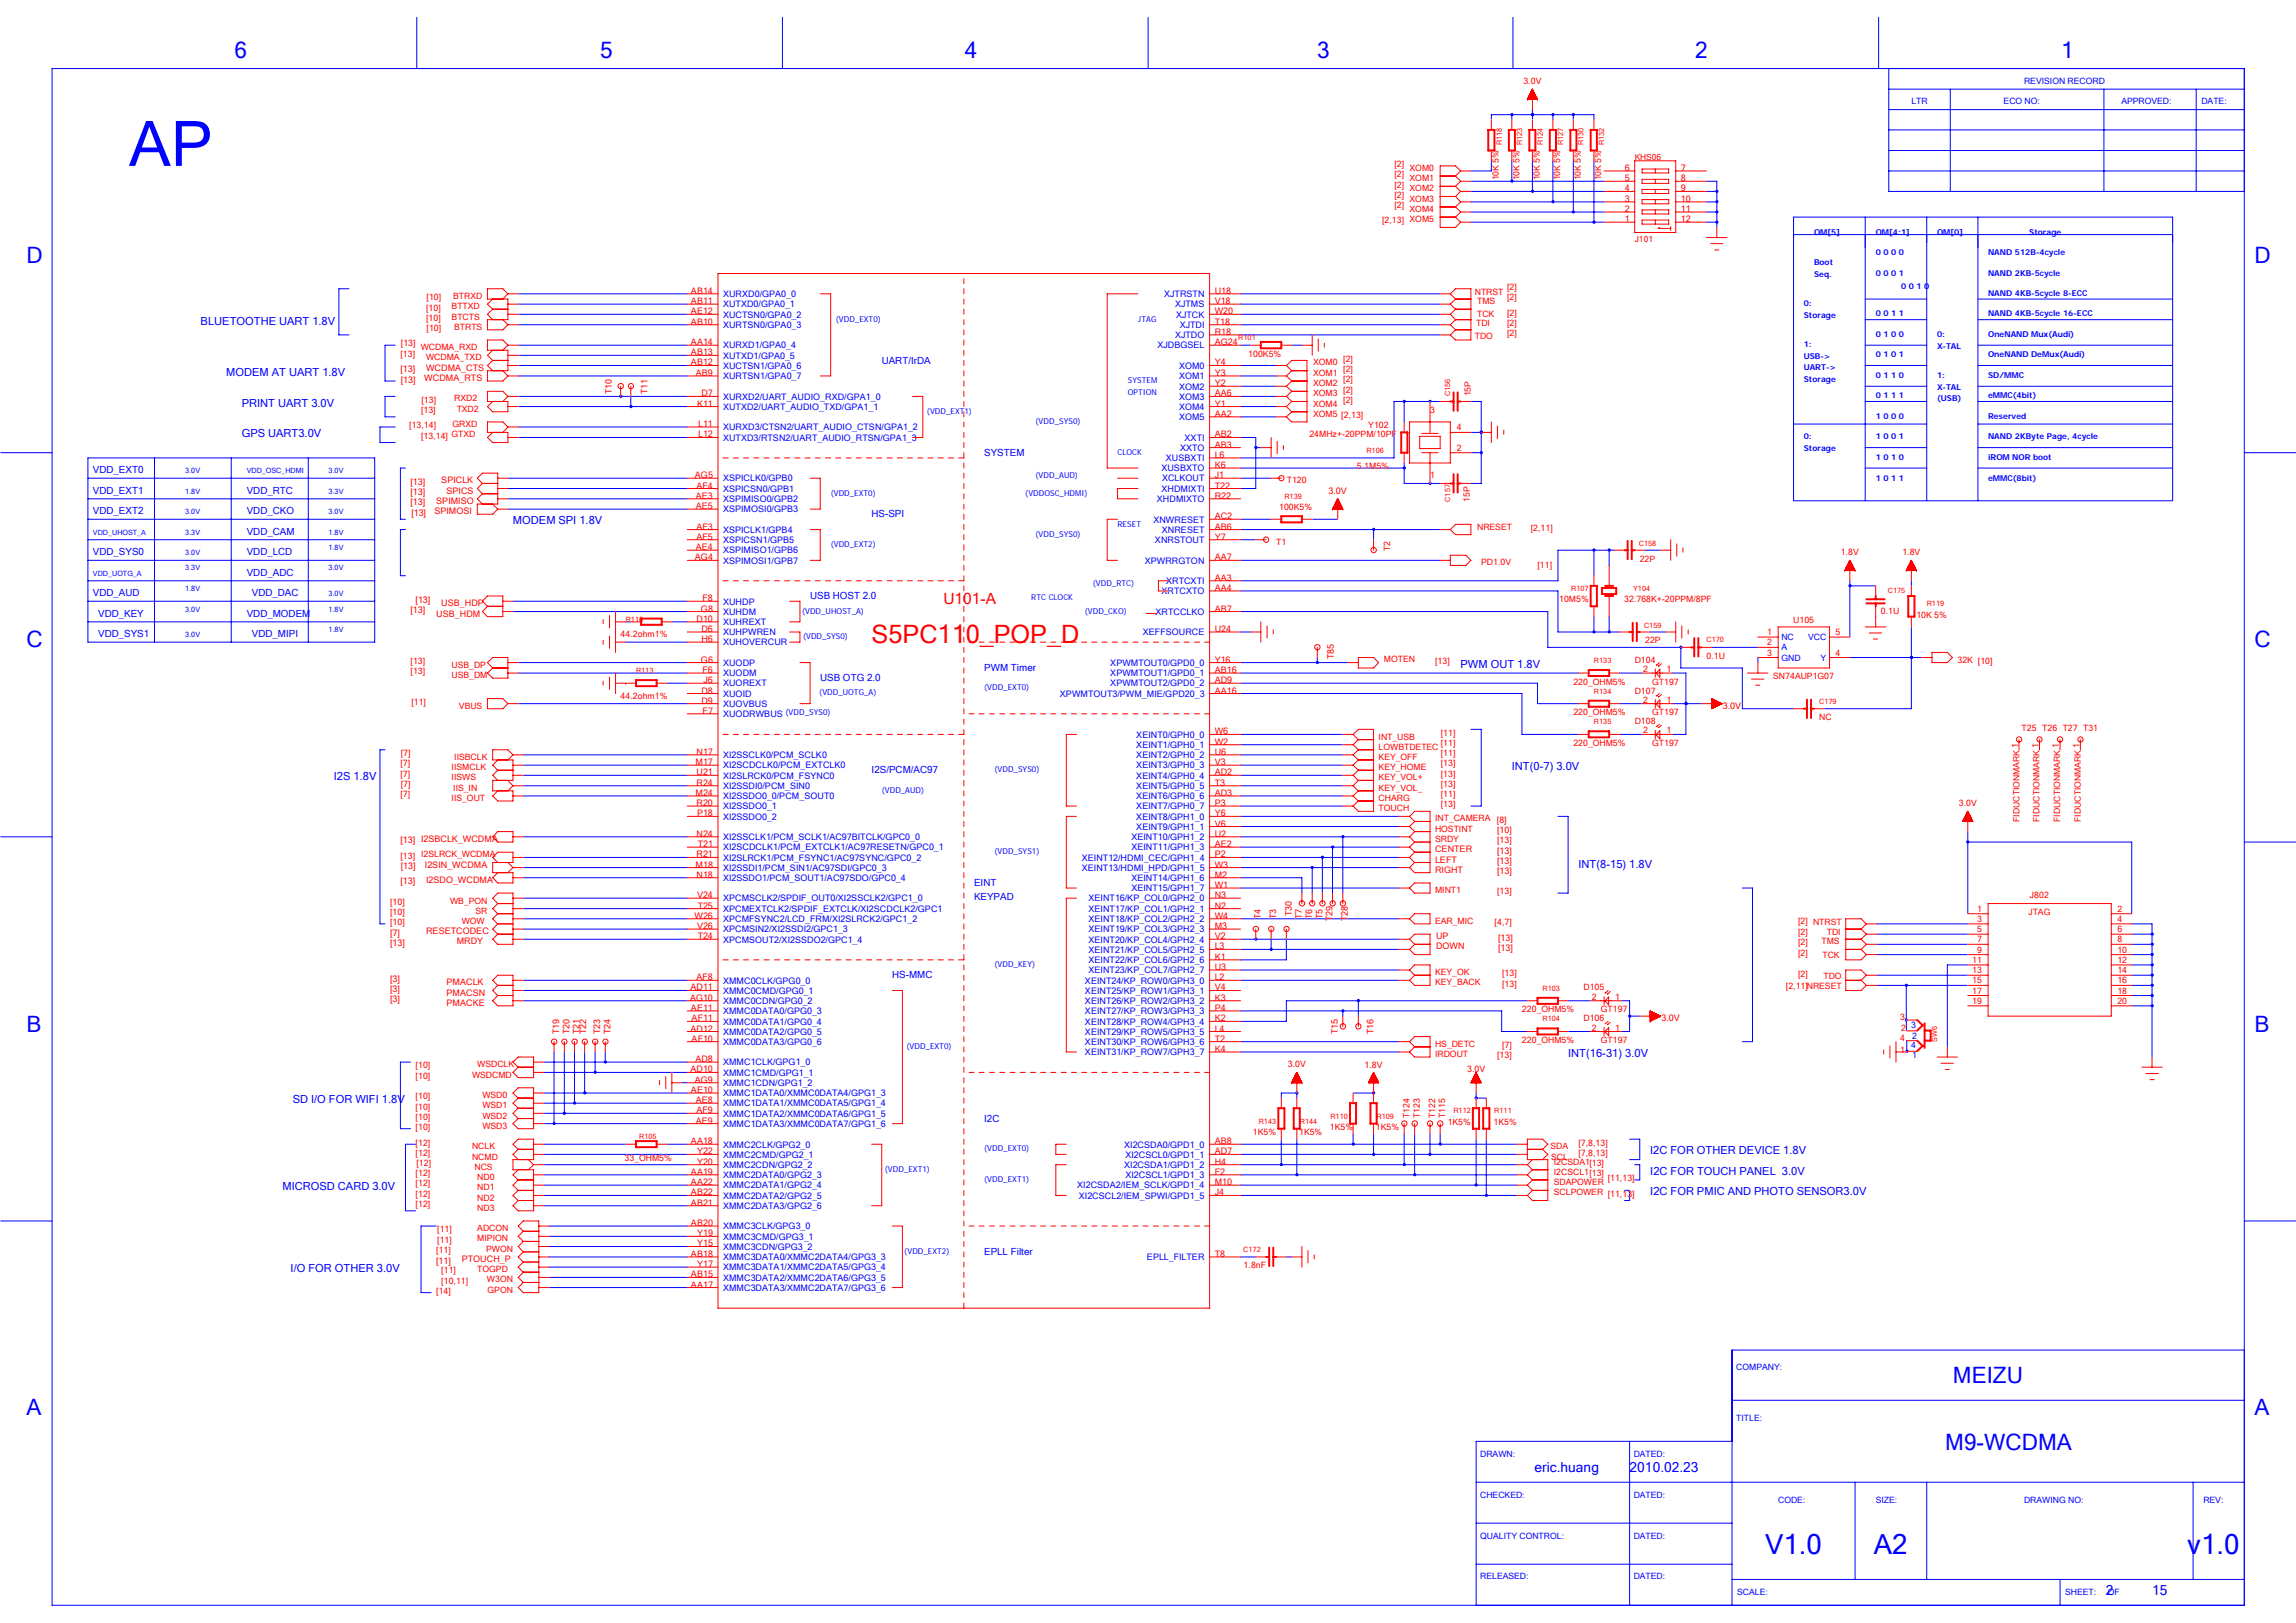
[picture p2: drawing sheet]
<svg xmlns="http://www.w3.org/2000/svg" width="297mm" height="210mm" viewBox="0 0 297 210" stroke-linecap="round" stroke-linejoin="round" font-family="sans-serif">
<defs><g id="words">
<text font-size="8.1" fill="#00f" x="16.7" y="21.5">AP</text>
<g font-size="3.6" fill="#00f">
<text x="228.4" y="201">V1.0</text>
<text x="242.4" y="201">A2</text>
<text x="283" y="201">v1.0</text>
</g>
<text font-size="3.3" fill="#f00" x="112.8" y="83.2">S5PC110_POP_D</text>
<g font-size="2.9" fill="#00f">
<text x="30.3" y="7.5">6</text>
<text x="77.6" y="7.5">5</text>
<text x="124.8" y="7.5">4</text>
<text x="170.4" y="7.5">3</text>
<text x="219.3" y="7.5">2</text>
<text x="266.6" y="7.5">1</text>
<text x="3.4" y="34.1">D</text>
<text x="291.7" y="34.1">D</text>
<text x="3.4" y="83.8">C</text>
<text x="291.7" y="83.8">C</text>
<text x="3.4" y="133.5">B</text>
<text x="291.7" y="133.5">B</text>
<text x="252.7" y="178.9">MEIZU</text>
<text x="3.4" y="183.1">A</text>
<text x="291.7" y="183.1">A</text>
<text x="251.7" y="187.5">M9-WCDMA</text>
</g>
<text font-size="2" fill="#f00" x="122.1" y="78.2">U101-A</text>
<g font-size="1.8" fill="#00f">
<text x="198.5" y="190.4">eric.huang</text>
<text x="210.8" y="190.4">2010.02.23</text>
<text x="272.4" y="206.3">2</text>
<text x="278.4" y="206.3">15</text>
</g>
<g font-size="1.4" fill="#00f">
<text x="26" y="42">BLUETOOTHE UART 1.8V</text>
<text x="29.3" y="48.6">MODEM AT UART 1.8V</text>
<text x="31.3" y="52.6">PRINT UART 3.0V</text>
<text x="31.3" y="56.6">GPS UART3.0V</text>
<text x="66.4" y="67.8">MODEM SPI 1.8V</text>
<text x="189" y="86.4">PWM OUT 1.8V</text>
<text x="43.2" y="101">I2S 1.8V</text>
<text x="195.6" y="99.7">INT(0-7) 3.0V</text>
<text x="204.2" y="112.2">INT(8-15) 1.8V</text>
<text x="202.9" y="136.8">INT(16-31) 3.0V</text>
<text x="37.9" y="142.7">SD I/O FOR WIFI 1.8V</text>
<text x="213.5" y="149.4">I2C FOR OTHER DEVICE 1.8V</text>
<text x="36.5" y="154">MICROSD CARD 3.0V</text>
<text x="213.5" y="152">I2C FOR TOUCH PANEL 3.0V</text>
<text x="213.5" y="154.7">I2C FOR PMIC AND PHOTO SENSOR3.0V</text>
<text x="37.6" y="164.6">I/O FOR OTHER 3.0V</text>
</g>
<g font-size="1.3" fill="#00f">
<text x="114.1" y="47">UART/IrDA</text>
<text x="127.3" y="59">SYSTEM</text>
<text x="12" y="61.2">VDD_EXT0</text>
<text x="12" y="63.9">VDD_EXT1</text>
<text x="31.9" y="63.9">VDD_RTC</text>
<text x="12" y="66.5">VDD_EXT2</text>
<text x="12" y="71.8">VDD_SYS0</text>
<text x="31.9" y="66.5">VDD_CKO</text>
<text x="31.9" y="69.2">VDD_CAM</text>
<text x="31.9" y="71.8">VDD_LCD</text>
<text x="112.8" y="66.9">HS-SPI</text>
<text x="12" y="77.1">VDD_AUD</text>
<text x="31.9" y="74.5">VDD_ADC</text>
<text x="32.6" y="77.1">VDD_DAC</text>
<text x="104.8" y="77.5">USB HOST 2.0</text>
<text x="12.7" y="79.8">VDD_KEY</text>
<text x="12.7" y="82.4">VDD_SYS1</text>
<text x="31.9" y="79.8">VDD_MODEM</text>
<text x="32.6" y="82.4">VDD_MIPI</text>
<text x="106.1" y="88.1">USB OTG 2.0</text>
<text x="127.3" y="86.8">PWM Timer</text>
<text x="112.8" y="100.1">I2S/PCM/AC97</text>
<text x="126" y="114.6">EINT</text>
<text x="126" y="116.4">KEYPAD</text>
<text x="115.4" y="126.6">HS-MMC</text>
<text x="127.3" y="145.1">I2C</text>
<text x="127.3" y="162.3">EPLL Filter</text>
</g>
<g font-size="1.2" fill="#f00">
<text x="210.2" y="22.1">6</text>
<text x="210.2" y="23.5">5</text>
<text x="217.5" y="23.5">8</text>
<text x="217.5" y="22.1">7</text>
<text x="210.2" y="28.7">1</text>
<text x="210.2" y="27.4">2</text>
<text x="210.2" y="26.1">3</text>
<text x="210.2" y="24.8">4</text>
<text x="217.5" y="24.8">9</text>
<text x="217.5" y="26.1">10</text>
<text x="217.5" y="27.4">11</text>
<text x="217.5" y="28.7">12</text>
<text x="89.4" y="38">AB14</text>
<text x="89.4" y="39.3">AB11</text>
<text x="89.4" y="40.7">AE12</text>
<text x="157.1" y="38">U18</text>
<text x="157.1" y="39.3">V18</text>
<text x="157.1" y="40.7">W20</text>
<text x="55.1" y="48">WCDMA_CTS</text>
<text x="89.4" y="42">AB10</text>
<text x="89.4" y="44.7">AA14</text>
<text x="89.4" y="46">AB13</text>
<text x="89.4" y="47.3">AB12</text>
<text x="157.1" y="42">T18</text>
<text x="157.1" y="43.3">R18</text>
<text x="157.1" y="44.7">AG24</text>
<text x="157.1" y="47.3">Y4</text>
<text x="51.8" y="48.1">[13]</text>
<text x="51.9" y="49.5">[13]</text>
<text x="54.9" y="49.3">WCDMA_RTS</text>
<text x="79.1" y="51" transform="rotate(-90 79.1 51)">T10</text>
<text x="83.8" y="51" transform="rotate(-90 83.8 51)">T11</text>
<text x="90" y="48.6">AB9</text>
<text x="90.2" y="52.6">K11</text>
<text x="90.7" y="51.3">D7</text>
<text x="157.1" y="48.6">Y3</text>
<text x="157.1" y="50">Y2</text>
<text x="157.1" y="51.3">AA6</text>
<text x="157.1" y="52.6">Y1</text>
<text x="157.1" y="53.9">AA2</text>
<text x="90.3" y="55.2">L11</text>
<text x="90.3" y="56.6">L12</text>
<text x="157.1" y="59.2">L6</text>
<text x="157.1" y="56.6">AB2</text>
<text x="157.1" y="57.9">AB3</text>
<text x="53.1" y="62.7">[13]</text>
<text x="53.1" y="64.1">[13]</text>
<text x="53.1" y="65.4">[13]</text>
<text x="56.4" y="65.2">SPIMISO</text>
<text x="57.1" y="62.5">SPICLK</text>
<text x="57.8" y="63.9">SPICS</text>
<text x="89.9" y="61.9">AG5</text>
<text x="90" y="64.5">AE3</text>
<text x="90" y="65.9">AE5</text>
<text x="90.1" y="63.2">AF4</text>
<text x="157.1" y="60.6">K6</text>
<text x="157.1" y="61.9">J1</text>
<text x="157.1" y="63.2">T22</text>
<text x="157.1" y="64.5">R22</text>
<text x="171.9" y="63.9">3.0V</text>
<text x="53.2" y="66.7">[13]</text>
<text x="56.2" y="66.5">SPIMOSI</text>
<text x="90" y="71.2">AE4</text>
<text x="90.1" y="68.5">AF3</text>
<text x="90.1" y="69.8">AF5</text>
<text x="157.1" y="68.5">AB6</text>
<text x="157.1" y="69.8">Y7</text>
<text x="157.1" y="67.2">AC2</text>
<text x="53.8" y="78">[13]</text>
<text x="89.9" y="72.5">AG4</text>
<text x="90.9" y="77.8">F8</text>
<text x="157.1" y="75.1">AA3</text>
<text x="157.1" y="76.5">AA4</text>
<text x="157.1" y="72.5">AA7</text>
<text x="53.1" y="79.3">[13]</text>
<text x="56.4" y="79.8">USB_HDM</text>
<text x="57.1" y="78.4">USB_HDP</text>
<text x="90.1" y="80.5">D10</text>
<text x="90.7" y="79.1">G8</text>
<text x="90.7" y="81.8">D6</text>
<text x="90.7" y="83.1">H6</text>
<text x="157.1" y="79.1">AB7</text>
<text x="157.1" y="81.8">U24</text>
<text x="90.7" y="85.7">G6</text>
<text x="90.7" y="89.7">D8</text>
<text x="90.9" y="87.1">F6</text>
<text x="91" y="88.4">J6</text>
<text x="157.1" y="88.4">AD9</text>
<text x="157.1" y="87.1">AB16</text>
<text x="157.1" y="85.7">Y16</text>
<text x="157.1" y="89.7">AA16</text>
<text x="172.6" y="85.3" transform="rotate(-90 172.6 85.3)">T85</text>
<text x="90.7" y="91">D9</text>
<text x="90.9" y="92.4">F7</text>
<text x="157.1" y="95">W6</text>
<text x="222.9" y="91.7">3.0V</text>
<text x="90" y="99">M17</text>
<text x="90.1" y="100.3">U21</text>
<text x="90.1" y="97.7">N17</text>
<text x="90.1" y="101.7">R24</text>
<text x="157.1" y="96.4">W2</text>
<text x="157.1" y="97.7">U6</text>
<text x="157.1" y="99">V3</text>
<text x="157.1" y="100.3">AD2</text>
<text x="157.1" y="101.7">T3</text>
<text x="90" y="103">M24</text>
<text x="90.1" y="104.3">R20</text>
<text x="90.2" y="105.6">P18</text>
<text x="157.1" y="103">AD3</text>
<text x="157.1" y="104.3">P3</text>
<text x="157.1" y="105.6">Y6</text>
<text x="157.1" y="106.9">V6</text>
<text x="51.8" y="109.1">[13] I2SBCLK_WCDMA</text>
<text x="51.9" y="112.4">[13]</text>
<text x="55" y="112.2">I2SIN_WCDMA</text>
<text x="90" y="112.2">M18</text>
<text x="90.1" y="108.3">N24</text>
<text x="90.1" y="110.9">R21</text>
<text x="90.1" y="113.6">N18</text>
<text x="90.3" y="109.6">T21</text>
<text x="157.1" y="108.3">U2</text>
<text x="157.1" y="109.6">AE2</text>
<text x="157.1" y="110.9">P2</text>
<text x="157.1" y="112.2">W3</text>
<text x="157.1" y="113.6">M2</text>
<text x="185.7" y="110.3">CENTER</text>
<text x="185.7" y="111.6">LEFT</text>
<text x="185.7" y="112.9">RIGHT</text>
<text x="193.7" y="110.4">[13]</text>
<text x="193.7" y="111.8">[13]</text>
<text x="193.7" y="113.1">[13]</text>
<text x="51.8" y="114.4">[13]</text>
<text x="55.1" y="114.2">I2SDO_WCDMA</text>
<text x="89.9" y="118.9">W26</text>
<text x="90.2" y="116.2">V24</text>
<text x="90.3" y="117.6">T25</text>
<text x="157.1" y="116.2">N3</text>
<text x="157.1" y="117.6">N2</text>
<text x="157.1" y="118.9">W4</text>
<text x="157.1" y="114.9">W1</text>
<text x="163.1" y="118.9" transform="rotate(-90 163.1 118.9)">T4</text>
<text x="165.1" y="118.9" transform="rotate(-90 165.1 118.9)">T3</text>
<text x="167.1" y="118.6" transform="rotate(-90 167.1 118.6)">T30</text>
<text x="168.4" y="118.9" transform="rotate(-90 168.4 118.9)">T7</text>
<text x="169.8" y="118.9" transform="rotate(-90 169.8 118.9)">T6</text>
<text x="171.1" y="118.9" transform="rotate(-90 171.1 118.9)">T5</text>
<text x="172.4" y="119.2" transform="rotate(-90 172.4 119.2)">T29</text>
<text x="174.4" y="119.2" transform="rotate(-90 174.4 119.2)">T28</text>
<text x="50.5" y="122.4">[13]</text>
<text x="50.5" y="121.1">[7]</text>
<text x="55.1" y="120.9">RESETCODEC</text>
<text x="59.1" y="122.2">MRDY</text>
<text x="90.2" y="120.2">V26</text>
<text x="90.3" y="121.5">T24</text>
<text x="157.1" y="120.2">M3</text>
<text x="157.1" y="121.5">V2</text>
<text x="157.1" y="122.8">L3</text>
<text x="157.1" y="124.2">K1</text>
<text x="157.1" y="125.5">U3</text>
<text x="185.8" y="121.5">UP</text>
<text x="185.8" y="122.8">DOWN</text>
<text x="193.8" y="121.7">[13]</text>
<text x="193.8" y="123">[13]</text>
<text x="50.5" y="127">[3]</text>
<text x="50.5" y="128.3">[3]</text>
<text x="50.5" y="129.6">[3]</text>
<text x="57.8" y="127.5">PMACLK</text>
<text x="57.8" y="128.8">PMACSN</text>
<text x="57.8" y="130.1">PMACKE</text>
<text x="89.3" y="129.5">AG10</text>
<text x="89.3" y="128.1">AD11</text>
<text x="89.4" y="130.8">AE11</text>
<text x="90.1" y="126.8">AF8</text>
<text x="157.1" y="126.8">L2</text>
<text x="157.1" y="128.1">V4</text>
<text x="157.1" y="129.5">K3</text>
<text x="157.1" y="130.8">P4</text>
<text x="72.3" y="133.8" transform="rotate(-90 72.3 133.8)">T19</text>
<text x="73.7" y="133.8" transform="rotate(-90 73.7 133.8)">T20</text>
<text x="75" y="133.8" transform="rotate(-90 75 133.8)">T21</text>
<text x="75.8" y="133.8" transform="rotate(-90 75.8 133.8)">T22</text>
<text x="77.6" y="133.8" transform="rotate(-90 77.6 133.8)">T23</text>
<text x="79" y="133.8" transform="rotate(-90 79 133.8)">T24</text>
<text x="89.3" y="133.5">AD12</text>
<text x="89.5" y="132.1">AF11</text>
<text x="89.5" y="134.8">AF10</text>
<text x="90" y="137.4">AD8</text>
<text x="157.1" y="132.1">K2</text>
<text x="157.1" y="133.5">L4</text>
<text x="157.1" y="134.8">T2</text>
<text x="157.1" y="136.1">K4</text>
<text x="173.1" y="133.8" transform="rotate(-90 173.1 133.8)">T15</text>
<text x="177.7" y="133.8" transform="rotate(-90 177.7 133.8)">T16</text>
<text x="215" y="132.1">3.0V</text>
<text x="89.3" y="138.7">AD10</text>
<text x="89.4" y="141.4">AE10</text>
<text x="89.9" y="140.1">AG9</text>
<text x="90" y="142.7">AE8</text>
<text x="89.4" y="148">AA18</text>
<text x="90" y="145.4">AE9</text>
<text x="90.1" y="144">AF9</text>
<text x="90.2" y="149.4">Y22</text>
<text x="157.1" y="148">AB8</text>
<text x="157.1" y="149.4">AD7</text>
<text x="89.4" y="152">AA19</text>
<text x="89.4" y="153.3">AA22</text>
<text x="89.4" y="154.7">AB22</text>
<text x="89.4" y="156">AB21</text>
<text x="90.2" y="150.7">Y20</text>
<text x="157.1" y="150.7">H4</text>
<text x="157.1" y="152">F2</text>
<text x="157.1" y="153.3">M10</text>
<text x="157.1" y="154.7">J4</text>
<text x="89.4" y="158.6">AB20</text>
<text x="90.2" y="160">Y19</text>
<text x="90.2" y="161.3">Y15</text>
<text x="56.4" y="163.5">[11]</text>
<text x="59.7" y="163.3">PTOUCH_P</text>
<text x="89.4" y="162.6">AB18</text>
<text x="89.4" y="165.3">AB15</text>
<text x="89.4" y="166.6">AA17</text>
<text x="90.2" y="163.9">Y17</text>
<text x="157.1" y="162.6">T8</text>
</g>
<g font-size="1.2" fill="#00f">
<text x="93.5" y="38.4">XURXD0/GPA0_0</text>
<text x="93.5" y="39.8">XUTXD0/GPA0_1</text>
<text x="93.5" y="41.1">XUCTSN0/GPA0_2</text>
<text x="150.6" y="38.4">XJTRSTN</text>
<text x="152" y="39.8">XJTMS</text>
<text x="152.2" y="41.1">XJTCK</text>
<text x="93.5" y="42.4">XURTSN0/GPA0_3</text>
<text x="93.5" y="45.1">XURXD1/GPA0_4</text>
<text x="93.5" y="46.4">XUTXD1/GPA0_5</text>
<text x="93.5" y="47.7">XUCTSN1/GPA0_6</text>
<text x="149.7" y="45.1">XJDBGSEL</text>
<text x="152" y="43.8">XJTDO</text>
<text x="152.5" y="47.7">XOM0</text>
<text x="152.6" y="42.4">XJTDI</text>
<text x="93.5" y="49.1">XURTSN1/GPA0_7</text>
<text x="93.5" y="51.7">XURXD2/UART_AUDIO_RXD/GPA1_0</text>
<text x="93.5" y="53">XUTXD2/UART_AUDIO_TXD/GPA1_1</text>
<text x="152.5" y="49.1">XOM1</text>
<text x="152.5" y="50.4">XOM2</text>
<text x="152.5" y="51.7">XOM3</text>
<text x="152.5" y="53">XOM4</text>
<text x="93.5" y="55.7">XURXD3/CTSN2/UART_AUDIO_CTSN/GPA1_2</text>
<text x="93.5" y="57">XUTXD3/RTSN2/UART_AUDIO_RTSN/GPA1_3</text>
<text x="150.8" y="59.7">XUSBXTI</text>
<text x="152.5" y="54.4">XOM5</text>
<text x="152.7" y="58.3">XXTO</text>
<text x="153.3" y="57">XXTI</text>
<text x="93.5" y="65">XSPIMISO0/GPB2</text>
<text x="93.5" y="62.3">XSPICLK0/GPB0</text>
<text x="93.5" y="63.6">XSPICSN0/GPB1</text>
<text x="149.7" y="65">XHDMIXTO</text>
<text x="150.2" y="61">XUSBXTO</text>
<text x="150.3" y="63.6">XHDMIXTI</text>
<text x="150.3" y="62.3">XCLKOUT</text>
<text x="93.5" y="66.3">XSPIMOSI0/GPB3</text>
<text x="93.5" y="71.6">XSPIMISO1/GPB6</text>
<text x="93.5" y="68.9">XSPICLK1/GPB4</text>
<text x="93.5" y="70.3">XSPICSN1/GPB5</text>
<text x="149.2" y="67.6">XNWRESET</text>
<text x="149.4" y="70.3">XNRSTOUT</text>
<text x="150.3" y="68.9">XNRESET</text>
<text x="93.5" y="72.9">XSPIMOSI1/GPB7</text>
<text x="148.1" y="72.9">XPWRRGTON</text>
<text x="150.3" y="76.9">XRTCXTO</text>
<text x="150.9" y="75.6">XRTCXTI</text>
<text x="93.5" y="78.2">XUHDP</text>
<text x="93.5" y="79.5">XUHDM</text>
<text x="93.5" y="82.2">XUHPWREN</text>
<text x="93.5" y="83.5">XUHOVERCUR</text>
<text x="93.5" y="80.9">XUHREXT</text>
<text x="147.9" y="82.2">XEFFSOURCE</text>
<text x="149.5" y="79.5">XRTCCLKO</text>
<text x="93.5" y="87.5">XUODM</text>
<text x="93.5" y="88.8">XUOREXT</text>
<text x="93.5" y="86.1">XUODP</text>
<text x="143.6" y="88.8">XPWMTOUT2/GPD0_2</text>
<text x="143.6" y="87.5">XPWMTOUT1/GPD0_1</text>
<text x="143.6" y="86.1">XPWMTOUT0/GPD0_0</text>
<text x="93.5" y="91.5">XUOVBUS</text>
<text x="93.5" y="90.1">XUOID</text>
<text x="93.5" y="92.8">XUODRWBUS (VDD_SYS0)</text>
<text x="137.1" y="90.1">XPWMTOUT3/PWM_MIE/GPD20_3</text>
<text x="147" y="95.4">XEINT0/GPH0_0</text>
<text x="93.5" y="100.7">XI2SLRCK0/PCM_FSYNC0</text>
<text x="93.5" y="99.4">XI2SCDCLK0/PCM_EXTCLK0</text>
<text x="93.5" y="98.1">XI2SSCLK0/PCM_SCLK0</text>
<text x="147" y="96.8">XEINT1/GPH0_1</text>
<text x="147" y="98.1">XEINT2/GPH0_2</text>
<text x="147" y="99.4">XEINT3/GPH0_3</text>
<text x="147" y="100.7">XEINT4/GPH0_4</text>
<text x="93.5" y="102.1">XI2SSDI0/PCM_SIN0</text>
<text x="93.5" y="103.4">XI2SSDO0_0/PCM_SOUT0</text>
<text x="93.5" y="104.7">XI2SSDO0_1</text>
<text x="93.5" y="106">XI2SSDO0_2</text>
<text x="147" y="102.1">XEINT5/GPH0_5</text>
<text x="147" y="103.4">XEINT6/GPH0_6</text>
<text x="147" y="104.7">XEINT7/GPH0_7</text>
<text x="147" y="106">XEINT8/GPH1_0</text>
<text x="147" y="107.4">XEINT9/GPH1_1</text>
<text x="93.5" y="108.7">XI2SSCLK1/PCM_SCLK1/AC97BITCLK/GPC0_0</text>
<text x="93.5" y="110">XI2SCDCLK1/PCM_EXTCLK1/AC97RESETN/GPC0_1</text>
<text x="93.5" y="111.4">XI2SLRCK1/PCM_FSYNC1/AC97SYNC/GPC0_2</text>
<text x="93.5" y="112.7">XI2SSDI1/PCM_SIN1/AC97SDI/GPC0_3</text>
<text x="93.5" y="114">XI2SSDO1/PCM_SOUT1/AC97SDO/GPC0_4</text>
<text x="140" y="111.4">XEINT12/HDMI_CEC/GPH1_4</text>
<text x="140" y="112.7">XEINT13/HDMI_HPD/GPH1_5</text>
<text x="146.4" y="108.7">XEINT10/GPH1_2</text>
<text x="146.4" y="110">XEINT11/GPH1_3</text>
<text x="146.4" y="114">XEINT14/GPH1_6</text>
<text x="93.5" y="116.6">XPCMSCLK2/SPDIF_OUT0/XI2SSCLK2/GPC1_0</text>
<text x="93.5" y="118">XPCMEXTCLK2/SPDIF_EXTCLK/XI2SCDCLK2/GPC1</text>
<text x="93.5" y="119.3">XPCMFSYNC2/LCD_FRM/XI2SLRCK2/GPC1_2</text>
<text x="140.8" y="116.6">XEINT16/KP_COL0/GPH2_0</text>
<text x="140.8" y="118">XEINT17/KP_COL1/GPH2_1</text>
<text x="140.8" y="119.3">XEINT18/KP_COL2/GPH2_2</text>
<text x="146.4" y="115.3">XEINT15/GPH1_7</text>
<text x="93.5" y="120.6">XPCMSIN2/XI2SSDI2/GPC1_3</text>
<text x="93.5" y="121.9">XPCMSOUT2/XI2SSDO2/GPC1_4</text>
<text x="140.8" y="120.6">XEINT19/KP_COL3/GPH2_3</text>
<text x="140.8" y="121.9">XEINT20/KP_COL4/GPH2_4</text>
<text x="140.8" y="123.3">XEINT21/KP_COL5/GPH2_5</text>
<text x="140.8" y="124.6">XEINT22/KP_COL6/GPH2_6</text>
<text x="140.8" y="125.9">XEINT23/KP_COL7/GPH2_7</text>
<text x="93.5" y="127.3">XMMC0CLK/GPG0_0</text>
<text x="93.5" y="128.6">XMMC0CMD/GPG0_1</text>
<text x="93.5" y="131.2">XMMC0DATA0/GPG0_3</text>
<text x="93.5" y="129.9">XMMC0CDN/GPG0_2</text>
<text x="140.4" y="127.3">XEINT24/KP_ROW0/GPH3_0</text>
<text x="140.4" y="128.6">XEINT25/KP_ROW1/GPH3_1</text>
<text x="140.4" y="129.9">XEINT26/KP_ROW2/GPH3_2</text>
<text x="140.4" y="131.2">XEINT27/KP_ROW3/GPH3_3</text>
<text x="93.5" y="137.8">XMMC1CLK/GPG1_0</text>
<text x="93.5" y="132.6">XMMC0DATA1/GPG0_4</text>
<text x="93.5" y="133.9">XMMC0DATA2/GPG0_5</text>
<text x="93.5" y="135.2">XMMC0DATA3/GPG0_6</text>
<text x="140.4" y="132.6">XEINT28/KP_ROW4/GPH3_4</text>
<text x="140.4" y="133.9">XEINT29/KP_ROW5/GPH3_5</text>
<text x="140.4" y="135.2">XEINT30/KP_ROW6/GPH3_6</text>
<text x="140.4" y="136.5">XEINT31/KP_ROW7/GPH3_7</text>
<text x="93.5" y="140.5">XMMC1CDN/GPG1_2</text>
<text x="93.5" y="139.2">XMMC1CMD/GPG1_1</text>
<text x="93.5" y="141.8">XMMC1DATA0/XMMC0DATA4/GPG1_3</text>
<text x="93.5" y="143.1">XMMC1DATA1/XMMC0DATA5/GPG1_4</text>
<text x="93.5" y="148.5">XMMC2CLK/GPG2_0</text>
<text x="93.5" y="149.8">XMMC2CMD/GPG2_1</text>
<text x="93.5" y="144.5">XMMC1DATA2/XMMC0DATA6/GPG1_5</text>
<text x="93.5" y="145.8">XMMC1DATA3/XMMC0DATA7/GPG1_6</text>
<text x="145.4" y="148.5">XI2CSDA0/GPD1_0</text>
<text x="145.6" y="149.8">XI2CSCL0/GPD1_1</text>
<text x="93.5" y="152.4">XMMC2DATA0/GPG2_3</text>
<text x="93.5" y="153.8">XMMC2DATA1/GPG2_4</text>
<text x="93.5" y="155.1">XMMC2DATA2/GPG2_5</text>
<text x="93.5" y="151.1">XMMC2CDN/GPG2_2</text>
<text x="139.4" y="153.8">XI2CSDA2/IEM_SCLK/GPD1_4</text>
<text x="139.6" y="155.1">XI2CSCL2/IEM_SPWI/GPD1_5</text>
<text x="145.4" y="151.1">XI2CSDA1/GPD1_2</text>
<text x="145.6" y="152.4">XI2CSCL1/GPD1_3</text>
<text x="93.5" y="156.4">XMMC2DATA3/GPG2_6</text>
<text x="93.5" y="159">XMMC3CLK/GPG3_0</text>
<text x="93.5" y="160.4">XMMC3CMD/GPG3_1</text>
<text x="93.5" y="161.7">XMMC3CDN/GPG3_2</text>
<text x="93.5" y="163">XMMC3DATA0/XMMC2DATA4/GPG3_3</text>
<text x="93.5" y="164.4">XMMC3DATA1/XMMC2DATA5/GPG3_4</text>
<text x="93.5" y="165.7">XMMC3DATA2/XMMC2DATA6/GPG3_5</text>
<text x="93.5" y="167">XMMC3DATA3/XMMC2DATA7/GPG3_6</text>
<text x="148.4" y="163">EPLL_FILTER</text>
</g>
<g font-size="1.1" fill="#f00">
<text x="197.1" y="10.9">3.0V</text>
<text x="180.4" y="21.6">[2]</text>
<text x="180.4" y="22.9">[2]</text>
<text x="182.4" y="22.1">XOM0</text>
<text x="182.4" y="23.5">XOM1</text>
<text x="193.9" y="23.3" transform="rotate(-90 193.9 23.3)">10K 5%</text>
<text x="196.6" y="23.3" transform="rotate(-90 196.6 23.3)">10K 5%</text>
<text x="199.2" y="23.3" transform="rotate(-90 199.2 23.3)">10K 5%</text>
<text x="201.9" y="23.3" transform="rotate(-90 201.9 23.3)">10K 5%</text>
<text x="204.5" y="23.3" transform="rotate(-90 204.5 23.3)">10K 5%</text>
<text x="207.2" y="23.3" transform="rotate(-90 207.2 23.3)">10K 5%</text>
<text x="211.5" y="20.6">KHS06</text>
<text x="178.8" y="28.9">[2,13] XOM5</text>
<text x="180.4" y="24.3">[2]</text>
<text x="180.4" y="25.6">[2]</text>
<text x="180.4" y="26.9">[2]</text>
<text x="182.4" y="24.8">XOM2</text>
<text x="182.4" y="26.1">XOM3</text>
<text x="182.4" y="27.4">XOM4</text>
<text x="211.5" y="31.3">J101</text>
<text x="55.1" y="40.2">[10]</text>
<text x="55.1" y="41.5">[10]</text>
<text x="55.2" y="38.8">[10]</text>
<text x="58.4" y="40">BTTXD</text>
<text x="58.4" y="41.4">BTCTS</text>
<text x="58.6" y="38.7">BTRXD</text>
<text x="190.8" y="38.1">NTRST</text>
<text x="191.1" y="39.3">TMS</text>
<text x="191.1" y="41.1">TCK</text>
<text x="195" y="37.5">[2]</text>
<text x="195" y="38.8">[2]</text>
<text x="195" y="40.8">[2]</text>
<text x="51.8" y="46.1">[13]</text>
<text x="51.9" y="44.8">[13]</text>
<text x="54.4" y="45.3">WCDMA_RXD</text>
<text x="55.1" y="46.6">WCDMA_TXD</text>
<text x="55.2" y="42.8">[10]</text>
<text x="58.8" y="42.7">BTRTS</text>
<text x="161.5" y="46.1">100K5%</text>
<text x="169.9" y="47.3">XOM0</text>
<text x="173.8" y="46.8">[2]</text>
<text x="190.8" y="43.9">TDO</text>
<text x="191" y="42.1">TDI</text>
<text x="195" y="42.2">[2]</text>
<text x="195" y="43.5">[2]</text>
<text x="54.5" y="53.4">[13]</text>
<text x="54.5" y="52.1">[13]</text>
<text x="58.8" y="51.9">RXD2</text>
<text x="59.1" y="53.3">TXD2</text>
<text x="169.9" y="48.6">XOM1</text>
<text x="169.9" y="50">XOM2</text>
<text x="169.9" y="51.3">XOM3</text>
<text x="169.9" y="52.6">XOM4</text>
<text x="169.9" y="53.9">XOM5 [2,13]</text>
<text x="173.8" y="48.1">[2]</text>
<text x="173.8" y="49.5">[2]</text>
<text x="173.8" y="50.8">[2]</text>
<text x="173.8" y="52.1">[2]</text>
<text x="185" y="53.4">3</text>
<text x="190.3" y="51.3" transform="rotate(-90 190.3 51.3)">15P</text>
<text x="52.9" y="55.4">[13,14]</text>
<text x="54.5" y="56.8">[13,14] GTXD</text>
<text x="58.5" y="55.2">GRXD</text>
<text x="169.4" y="56.6">24MHz+-20PPM/10PF</text>
<text x="177" y="55.4">Y102</text>
<text x="188.5" y="58.3">2</text>
<text x="188.5" y="55.6">4</text>
<text x="166.5" y="62.5">T120</text>
<text x="175.5" y="60.7">5.1M5%</text>
<text x="185" y="61.9">1</text>
<text x="190.1" y="64.9" transform="rotate(-90 190.1 64.9)">15P</text>
<text x="165.1" y="70.5">T1</text>
<text x="165.5" y="66">100K5%</text>
<text x="179.9" y="71.3" transform="rotate(-90 179.9 71.3)">T2</text>
<text x="191.1" y="68.5">NRESET</text>
<text x="198" y="68.7">[2,11]</text>
<text x="238.2" y="71.8">1.8V</text>
<text x="246.1" y="71.8">1.8V</text>
<text x="191.6" y="73.2">PD1.0V</text>
<text x="198.9" y="73.4">[11]</text>
<text x="201.7" y="77.9">10M5%</text>
<text x="210.1" y="77.9">32.768K+-20PPM/8PF</text>
<text x="212.1" y="72.7">22P</text>
<text x="80.3" y="82.4">44.2ohm1%</text>
<text x="212.8" y="83.2">22P</text>
<text x="228.6" y="82.2">1</text>
<text x="228.6" y="83.5">2</text>
<text x="232" y="80.6">U105</text>
<text x="237.5" y="82.2">5</text>
<text x="243.3" y="79.4">0.1U</text>
<text x="247.9" y="79.9">10K 5%</text>
<text x="53.1" y="85.9">[13]</text>
<text x="53.1" y="87.2">[13]</text>
<text x="58.4" y="86.4">USB_DP</text>
<text x="58.4" y="87.7">USB_DM</text>
<text x="179" y="85.6">MOTEN</text>
<text x="185.7" y="85.9">[13]</text>
<text x="203.5" y="88.6">220_OHM5%</text>
<text x="211.5" y="85.7">D104</text>
<text x="211.5" y="89.7">D107</text>
<text x="212.6" y="86.9">2</text>
<text x="213.7" y="88.6">GT197</text>
<text x="215.6" y="86.9">1</text>
<text x="220.8" y="85.2">0.1U</text>
<text x="228.6" y="84.8">3</text>
<text x="229.4" y="87.9">SN74AUP1G07</text>
<text x="237.5" y="84.8">4</text>
<text x="253.2" y="85.7">32K [10]</text>
<text x="53.2" y="91.2">[11]</text>
<text x="59.4" y="91.7">VBUS</text>
<text x="80.3" y="90.4">44.2ohm1%</text>
<text x="178.4" y="95.7">INT_USB</text>
<text x="186.4" y="95.2">[11]</text>
<text x="203.5" y="92.5">220_OHM5%</text>
<text x="211.5" y="93.7">D108</text>
<text x="212.6" y="90.9">2</text>
<text x="212.6" y="94.9">2</text>
<text x="213.7" y="92.5">GT197</text>
<text x="215.6" y="90.9">1</text>
<text x="215.6" y="94.9">1</text>
<text x="235.4" y="93.2">NC</text>
<text x="261.5" y="94.5">T25 T26 T27 T31</text>
<text x="51.8" y="99.1">[7]</text>
<text x="51.8" y="100.5">[7]</text>
<text x="51.8" y="97.8">[7]</text>
<text x="51.8" y="101.8">[7]</text>
<text x="58.4" y="99.7">IISMCLK</text>
<text x="58.4" y="101">IISWS</text>
<text x="58.8" y="98.3">IISBCLK</text>
<text x="178.4" y="98.3">KEY_OFF</text>
<text x="178.4" y="99.7">KEY_HOME</text>
<text x="178.4" y="101">KEY_VOL+</text>
<text x="178.4" y="97">LOWBTDETEC</text>
<text x="186.4" y="97.8">[11]</text>
<text x="186.4" y="99.1">[13]</text>
<text x="186.4" y="100.5">[13]</text>
<text x="186.4" y="101.8">[13]</text>
<text x="186.4" y="96.5">[11]</text>
<text x="203.5" y="96.5">220_OHM5%</text>
<text x="213.7" y="96.5">GT197</text>
<text x="51.8" y="103.1">[7]</text>
<text x="58.4" y="103.6">IIS_OUT</text>
<text x="58.6" y="102.3">IIS_IN</text>
<text x="178.4" y="102.3">KEY_VOL_</text>
<text x="178.4" y="103.6">CHARG</text>
<text x="178.4" y="105">TOUCH</text>
<text x="185.7" y="106.3">INT_CAMERA</text>
<text x="185.7" y="107.6">HOSTINT</text>
<text x="186.4" y="103.1">[11]</text>
<text x="186.4" y="104.5">[13]</text>
<text x="193.7" y="106.4">[8]</text>
<text x="193.7" y="107.8">[10]</text>
<text x="253.4" y="104.3">3.0V</text>
<text x="261.2" y="106.3" transform="rotate(-90 261.2 106.3)">FIDUCTIONMARK1</text>
<text x="263.9" y="106.3" transform="rotate(-90 263.9 106.3)">FIDUCTIONMARK1</text>
<text x="266.5" y="106.3" transform="rotate(-90 266.5 106.3)">FIDUCTIONMARK1</text>
<text x="269.2" y="106.3" transform="rotate(-90 269.2 106.3)">FIDUCTIONMARK1</text>
<text x="51.8" y="111.1">[13] I2SLRCK_WCDMA</text>
<text x="185.7" y="108.9">SRDY</text>
<text x="193.7" y="109.1">[13]</text>
<text x="50.5" y="117">[10]</text>
<text x="50.5" y="118.4">[10]</text>
<text x="50.5" y="119.7">[10]</text>
<text x="58.2" y="116.9">WB_PON</text>
<text x="59.7" y="119.5">WOW</text>
<text x="61.5" y="118.2">SR</text>
<text x="185.7" y="115.5">MINT1</text>
<text x="185.7" y="119.5">EAR_MIC</text>
<text x="193.4" y="119.7">[4,7]</text>
<text x="193.7" y="115.7">[13]</text>
<text x="232.6" y="119.6">[2] NTRST</text>
<text x="255.8" y="117.9">1</text>
<text x="255.8" y="119.3">3</text>
<text x="262.4" y="118.4">JTAG</text>
<text x="262.6" y="116.2">J802</text>
<text x="273.9" y="117.9">2</text>
<text x="273.9" y="119.3">4</text>
<text x="232.6" y="120.9">[2]</text>
<text x="232.6" y="122.2">[2]</text>
<text x="232.6" y="123.7">[2]</text>
<text x="235.7" y="122.2">TMS</text>
<text x="235.8" y="123.9">TCK</text>
<text x="236.3" y="121">TDI</text>
<text x="255.2" y="124.6">11</text>
<text x="255.2" y="125.9">13</text>
<text x="255.8" y="120.6">5</text>
<text x="255.8" y="121.9">7</text>
<text x="255.8" y="123.3">9</text>
<text x="273.9" y="120.6">6</text>
<text x="273.9" y="121.9">8</text>
<text x="273.9" y="123.3">10</text>
<text x="273.9" y="124.6">12</text>
<text x="273.9" y="125.9">14</text>
<text x="185.7" y="126.2">KEY_OK</text>
<text x="185.7" y="127.5">KEY_BACK</text>
<text x="194.3" y="126.3">[13]</text>
<text x="194.3" y="127.7">[13]</text>
<text x="196.9" y="131">220_OHM5%</text>
<text x="204.9" y="128.1">D105</text>
<text x="206" y="129.3">2</text>
<text x="207.1" y="131">GT197</text>
<text x="209" y="129.3">1</text>
<text x="231" y="127.9">[2,11]NRESET</text>
<text x="232.6" y="126.5">[2]</text>
<text x="235.9" y="126.7">TDO</text>
<text x="245.8" y="132">3</text>
<text x="255.2" y="127.2">15</text>
<text x="255.2" y="128.5">17</text>
<text x="255.2" y="129.9">19</text>
<text x="273.9" y="127.2">16</text>
<text x="273.9" y="128.5">18</text>
<text x="273.9" y="129.9">20</text>
<text x="185.7" y="135.4">HS_DETC</text>
<text x="185.7" y="136.8">IRDOUT</text>
<text x="193.7" y="136.9">[13]</text>
<text x="194.3" y="135.6">[7]</text>
<text x="196.9" y="134.9">220_OHM5%</text>
<text x="204.9" y="132.1">D106</text>
<text x="206" y="133.3">2</text>
<text x="207.1" y="134.9">GT197</text>
<text x="209" y="133.3">1</text>
<text x="245.8" y="136.2">1</text>
<text x="245.8" y="134.6">4</text>
<text x="246" y="133.4">2</text>
<text x="53.8" y="138.2">[10]</text>
<text x="53.8" y="139.6">[10]</text>
<text x="53.8" y="142.2">[10]</text>
<text x="53.8" y="143.6">[10]</text>
<text x="61.1" y="139.4">WSDCMD</text>
<text x="61.7" y="138.1">WSDCLK</text>
<text x="62.4" y="142.1">WSD0</text>
<text x="62.4" y="143.4">WSD1</text>
<text x="166.6" y="138.1">3.0V</text>
<text x="176.5" y="138.2">1.8V</text>
<text x="189.8" y="138.7">3.0V</text>
<text x="53.8" y="144.9">[10]</text>
<text x="53.8" y="146.2">[10]</text>
<text x="53.8" y="149.5">[12]</text>
<text x="53.8" y="148.2">[12]</text>
<text x="61.1" y="148.7">NCLK</text>
<text x="62.4" y="144.7">WSD2</text>
<text x="62.4" y="146">WSD3</text>
<text x="162.1" y="146.9">1K5%</text>
<text x="168.1" y="146.9">1K5%</text>
<text x="172" y="146.2">1K5%</text>
<text x="178" y="146.2">1K5%</text>
<text x="182.4" y="144.7" transform="rotate(-90 182.4 144.7)">T124</text>
<text x="183.7" y="144.7" transform="rotate(-90 183.7 144.7)">T123</text>
<text x="185.7" y="144.7" transform="rotate(-90 185.7 144.7)">T122</text>
<text x="187" y="144.7" transform="rotate(-90 187 144.7)">T115</text>
<text x="187.3" y="145.5">1K5%</text>
<text x="193.2" y="145.5">1K5%</text>
<text x="200.6" y="148.7">SDA</text>
<text x="204.2" y="148.2">[7,8,13]</text>
<text x="204.2" y="149.5">[7,8,13]</text>
<text x="53.8" y="152.2">[12]</text>
<text x="53.8" y="153.5">[12]</text>
<text x="53.8" y="154.8">[12]</text>
<text x="53.9" y="150.9">[12]</text>
<text x="61.1" y="150">NCMD</text>
<text x="61.4" y="151.3">NCS</text>
<text x="61.8" y="152.7">ND0</text>
<text x="61.8" y="154">ND1</text>
<text x="61.8" y="155.3">ND2</text>
<text x="80.8" y="150.2">33_OHM5%</text>
<text x="200.7" y="150">SCL</text>
<text x="201" y="152">I2CSCL1[13]</text>
<text x="201" y="150.7">I2CSDA1[13]</text>
<text x="201" y="153.3">SDAPOWER</text>
<text x="201" y="154.7">SCLPOWER [11,13]</text>
<text x="208" y="152.8">[11,13]</text>
<text x="53.8" y="156.1">[12]</text>
<text x="56.6" y="159.4">[11]</text>
<text x="56.6" y="160.8">[11]</text>
<text x="61.7" y="159.3">ADCON</text>
<text x="61.7" y="160.6">MIPION</text>
<text x="61.8" y="156.7">ND3</text>
<text x="62.9" y="162">PWON</text>
<text x="56.4" y="167.4">[14]</text>
<text x="56.4" y="162.1">[11]</text>
<text x="57.1" y="166.1">[10,11]</text>
<text x="57.1" y="164.8">[11]</text>
<text x="61.7" y="164.6">TOGPD</text>
<text x="63" y="165.9">W3ON</text>
<text x="63.1" y="167.2">GPON</text>
<text x="160.9" y="164.1">1.8nF</text>
</g>
<g font-size="1.1" fill="#00f">
<text x="261.9" y="10.9">REVISION RECORD</text>
<text x="247.3" y="13.5">LTR</text>
<text x="259.2" y="13.5">ECO NO:</text>
<text x="274.5" y="13.5">APPROVED:</text>
<text x="284.8" y="13.5">DATE:</text>
<text x="234.7" y="30.4">OM[5]</text>
<text x="234.7" y="34.3">Boot</text>
<text x="234.7" y="35.8">Seq.</text>
<text x="242.7" y="33">0 0 0 0</text>
<text x="242.7" y="35.6">0 0 0 1</text>
<text x="242.7" y="30.4">OM[4:1]</text>
<text x="250.6" y="30.4">OM[0]</text>
<text x="257.2" y="33">NAND 512B-4cycle</text>
<text x="257.2" y="35.6">NAND 2KB-5cycle</text>
<text x="262.5" y="30.4">Storage</text>
<text x="108.1" y="41.6">(VDD_EXT0)</text>
<text x="147.2" y="41.6">JTAG</text>
<text x="233.3" y="39.6">0:</text>
<text x="233.3" y="41.1">Storage</text>
<text x="242.7" y="40.9">0 0 1 1</text>
<text x="246" y="37.4">0 0 1 0</text>
<text x="257.2" y="38.3">NAND 4KB-5cycle 8-ECC</text>
<text x="257.2" y="40.9">NAND 4KB-5cycle 16-ECC</text>
<text x="233.3" y="44.9">1:</text>
<text x="233.3" y="46.4">USB-&gt;</text>
<text x="233.3" y="47.9">UART-&gt;</text>
<text x="242.7" y="43.6">0 1 0 0</text>
<text x="242.7" y="46.2">0 1 0 1</text>
<text x="250.6" y="43.6">0:</text>
<text x="250.6" y="45.1">X-TAL</text>
<text x="257.2" y="46.2">OneNAND DeMux(Audi)</text>
<text x="257.2" y="43.6">OneNAND Mux(Audi)</text>
<text x="119.9" y="53.6">(VDD_EXT1)</text>
<text x="145.9" y="49.6">SYSTEM</text>
<text x="145.9" y="51.1">OPTION</text>
<text x="233.3" y="49.4">Storage</text>
<text x="242.7" y="51.5">0 1 1 1</text>
<text x="242.7" y="48.9">0 1 1 0</text>
<text x="250.6" y="48.9">1:</text>
<text x="250.6" y="50.4">X-TAL</text>
<text x="250.6" y="51.9">(USB)</text>
<text x="257.2" y="48.9">SD/MMC</text>
<text x="257.2" y="51.5">eMMC(4bit)</text>
<text x="134" y="54.9">(VDD_SYS0)</text>
<text x="144.6" y="58.8">CLOCK</text>
<text x="233.3" y="56.9">0:</text>
<text x="233.3" y="58.4">Storage</text>
<text x="242.7" y="54.2">1 0 0 0</text>
<text x="242.7" y="56.9">1 0 0 1</text>
<text x="242.7" y="59.5">1 0 1 0</text>
<text x="257.2" y="54.2">Reserved</text>
<text x="257.2" y="56.9">NAND 2KByte Page, 4cycle</text>
<text x="257.2" y="59.5">iROM NOR boot</text>
<text x="107.5" y="64.1">(VDD_EXT0)</text>
<text x="132.6" y="64.1">(VDDOSC_HDMI)</text>
<text x="134" y="61.9">(VDD_AUD)</text>
<text x="242.7" y="62.2">1 0 1 1</text>
<text x="257.2" y="62.2">eMMC(8bit)</text>
<text x="107.5" y="70.8">(VDD_EXT2)</text>
<text x="134" y="69.4">(VDD_SYS0)</text>
<text x="144.6" y="68.1">RESET</text>
<text x="133.4" y="77.7">RTC CLOCK</text>
<text x="141.4" y="75.8">(VDD_RTC)</text>
<text x="103.8" y="79.5">(VDD_UHOST_A)</text>
<text x="103.9" y="82.7">(VDD_SYS0)</text>
<text x="140.3" y="79.4">(VDD_CKO)</text>
<text x="230.5" y="82.8">NC</text>
<text x="233.9" y="82.8">VCC</text>
<text x="106" y="90">(VDD_UOTG_A)</text>
<text x="127.3" y="89.3">(VDD_EXT0)</text>
<text x="230.5" y="84.2">A</text>
<text x="230.5" y="85.5">GND</text>
<text x="235.5" y="85.5">Y</text>
<text x="128.7" y="99.9">(VDD_SYS0)</text>
<text x="114.1" y="102.6">(VDD_AUD)</text>
<text x="128.7" y="110.5">(VDD_SYS1)</text>
<text x="128.7" y="125.1">(VDD_KEY)</text>
<text x="117.3" y="135.7">(VDD_EXT0)</text>
<text x="247.3" y="135.6">4</text>
<text x="247.3" y="133.1">3</text>
<text x="247.4" y="136.9">1</text>
<text x="247.4" y="134.4">2</text>
<text x="127.3" y="148.9">(VDD_EXT0)</text>
<text x="114.5" y="151.6">(VDD_EXT1)</text>
<text x="127.3" y="152.9">(VDD_EXT1)</text>
<text x="117" y="162.2">(VDD_EXT2)</text>
<text x="224.6" y="177.2">COMPANY:</text>
<text x="224.6" y="183.8">TITLE:</text>
<text x="191.5" y="188.4">DRAWN:</text>
<text x="211.4" y="188.4">DATED:</text>
<text x="191.5" y="193.8">CHECKED:</text>
<text x="211.4" y="193.8">DATED:</text>
<text x="230" y="194.4">CODE:</text>
<text x="242.7" y="194.4">SIZE:</text>
<text x="261.9" y="194.4">DRAWING NO:</text>
<text x="285.1" y="194.4">REV:</text>
<text x="191.5" y="199.1">QUALITY CONTROL:</text>
<text x="211.4" y="199.1">DATED:</text>
<text x="191.5" y="204.3">RELEASED:</text>
<text x="211.4" y="204.3">DATED:</text>
<text x="224.8" y="206.3">SCALE:</text>
<text x="267.2" y="206.3">SHEET:</text>
<text x="272.7" y="206.3">OF</text>
</g>
<g font-size=".9" fill="#f00">
<text x="194.3" y="18.8" transform="rotate(-90 194.3 18.8)">R118</text>
<text x="196.9" y="18.8" transform="rotate(-90 196.9 18.8)">R123</text>
<text x="199.6" y="18.8" transform="rotate(-90 199.6 18.8)">R124</text>
<text x="202.2" y="18.8" transform="rotate(-90 202.2 18.8)">R127</text>
<text x="204.9" y="18.8" transform="rotate(-90 204.9 18.8)">R130</text>
<text x="207.5" y="18.8" transform="rotate(-90 207.5 18.8)">R132</text>
<text x="160.2" y="44">R101</text>
<text x="187.6" y="51.3" transform="rotate(-90 187.6 51.3)">C156</text>
<text x="176.8" y="58.6">R106</text>
<text x="166.2" y="64.6">R139</text>
<text x="187.6" y="64.9" transform="rotate(-90 187.6 64.9)">C157</text>
<text x="212" y="70.7">C158</text>
<text x="203.3" y="76.5">R107</text>
<text x="211.3" y="76.5">Y104</text>
<text x="244.2" y="76.7">C175</text>
<text x="80.9" y="80.5">R116</text>
<text x="212.7" y="81.3">C159</text>
<text x="220.8" y="83.1">C170</text>
<text x="249.3" y="78.5">R119</text>
<text x="82.3" y="87.1">R113</text>
<text x="206.2" y="85.7">R133</text>
<text x="206.2" y="89.7">R134</text>
<text x="206.2" y="93.7">R135</text>
<text x="235.4" y="91.1">C179</text>
<text x="199.6" y="128.2">R103</text>
<text x="199.6" y="132.1">R104</text>
<text x="250.6" y="134.8" transform="rotate(-90 250.6 134.8)">SW6</text>
<text x="82.7" y="147.4">R105</text>
<text x="162.8" y="145.4">R143</text>
<text x="168.2" y="145.4">R144</text>
<text x="172.1" y="144.7">R110</text>
<text x="178.1" y="144.7">R109</text>
<text x="188" y="144.1">R112</text>
<text x="193.3" y="144.1">R111</text>
<text x="160.9" y="161.9">C172</text>
</g>
<g font-size=".9" fill="#00f">
<text x="24" y="61.2">3.0V</text>
<text x="24" y="63.9">1.8V</text>
<text x="31.9" y="61.2">VDD_OSC_HDMI</text>
<text x="42.5" y="61.2">3.0V</text>
<text x="42.5" y="63.9">3.3V</text>
<text x="12" y="69.2">VDD_UHOST_A</text>
<text x="24" y="66.5">3.0V</text>
<text x="24" y="69.2">3.3V</text>
<text x="24" y="71.8">3.0V</text>
<text x="42.5" y="69.2">1.8V</text>
<text x="42.5" y="71.2">1.8V</text>
<text x="42.5" y="66.5">3.0V</text>
<text x="12" y="74.5">VDD_UOTG_A</text>
<text x="24" y="73.8">3.3V</text>
<text x="24" y="76.5">1.8V</text>
<text x="42.5" y="73.8">3.0V</text>
<text x="42.5" y="77.1">3.0V</text>
<text x="24" y="79.1">3.0V</text>
<text x="24" y="82.4">3.0V</text>
<text x="42.5" y="79.1">1.8V</text>
<text x="42.5" y="81.8">1.8V</text>
</g>
</g></defs>
<g fill="none" stroke="#00f" stroke-width=".13">
<path d="M6.7 8.9h283.7v198.8h-283.7zM53.9 2.2v6.7M101.2 2.2v6.7M148.5 2.2v6.7M195.6 14.8h-2.7v.7M195.6 14.8v.7M195.7 2.2v6.7M198.3 14.2v.6h-2.7M198.3 15.5v-.7h7.9v.7M200.9 14.8v.7M203.5 14.8v.7M243 2.2v6.7"/>
<path d="M244.4 8.9v15.9h46M244.4 16.8h46M244.4 11.5h46M244.4 14.2h46M244.4 19.5h46M252.3 11.5v13.3M272.2 11.5v13.3M284.1 11.5v13.3M45.2 37.4h-1.4v5.9h1.4M67 38h21.9M67 39.3h21.9M160.5 38h25.8"/>
<path d="M160.5 39.3h25.8M190.3 24.8h17.2M190.3 23.5h17.2M190.3 26.1h17.2M190.3 27.4h17.2M190.3 28.7h17.2M192.9 20.8v1.3h-2.6M195.6 20.8v2.7M198.3 20.8v4M200.9 20.8v5.3M203.5 20.8v6.6M206.2 20.8v7.9"/>
<path d="M220.8 24.8h1.3M220.8 23.5h1.3v5.9M220.8 26.1h1.3M220.8 27.4h1.3M220.8 28.7h1.3M232 30.4h49.1M232 28.1h49.1v36.7h-49.1zM241.3 28.1v36.7M241.3 38.7h8M244.4 22.1h46M249.3 28.1v36.7M255.9 28.1v36.7"/>
<path d="M255.9 38.7h25.2M.1 58.6h6.6M11.4 59.2h37.1v23.9h-37.1zM20 59.2v23.9M29.9 59.2v23.9M39.9 59.2v23.9M51.1 44.7h-1.3v4.6h1.3M51.1 55.2h-1.9v2.1h1.9M51.1 51.3h-1.3v2.6h1.3M67 51.3h21.9M67 44.7h21.9M67 47.3h21.9"/>
<path d="M67 55.2h21.9M67 42h21.9M67 40.7h21.9M67 52.6h21.9M67 56.6h21.9M67 48.6h21.9M67 46h21.9M81.6 51.3v1.3M160.5 44.7h1.3M160.5 47.3h4.6M160.5 50h4.6M160.5 43.3h25.8"/>
<path d="M160.5 51.3h4.6M160.5 53.9h4.6M160.5 42h25.8M160.5 40.7h25.8M160.5 52.6h4.6M160.5 56.6h2v6.6h-2M160.5 48.6h4.6M162.5 57.9h.6M167.1 44.7h1.3M181.7 51.9v2.7M181.7 59.9v2.6h4.6M185 51.9h.1"/>
<path d="M186.3 51.9h-6v7.3h-19.8M190.3 51.9h1.3v10.6h-1.3M190.3 58.6h1.3M190.3 55.9h1.3M191.6 55.9h.1M232 54.9h17.3M241.3 41.4h8M241.3 44.7h8M241.3 47.3h8M241.3 50h8M241.3 51.9h8M241.3 57.9h8"/>
<path d="M255.9 54.9h25.2M255.9 41.4h25.2M255.9 44.7h25.2M255.9 47.3h25.2M255.9 50h25.2M255.9 51.9h25.2M255.9 57.9h25.2M290.4 58.6h6.6M11.4 61.9h37.1M11.4 64.5h37.1M11.4 67.2h37.1M11.4 69.8h37.1"/>
<path d="M11.4 72.5h37.1M11.4 75.1h37.1M11.4 77.8h37.1M52.5 60.6h-.7v6.6h.7M52.5 68.5h-.7v6h.7M65.7 61.9h23.2M65.7 64.5h23.2M65.7 63.2h23.2M65.7 65.9h23.2M66.4 77.8h22.5M66.4 79.1h22.5M160.5 68.5h17.2v1.3"/>
<path d="M160.5 60.6h21.2M160.5 61.9h4M160.5 67.2h4M160.5 69.8h2M160.5 72.5h25.8M160.5 76.5h41.1v5.3h7.9M160.5 79.1h39.7v4.7h17.3M169.8 67.2h3.3M177.7 68.5h8.6M185 62.5h.1M206.2 71.2v3.3M206.2 79.8v2"/>
<path d="M208.2 71.2v2M208.2 79.8v2M208.8 71.2h-7.2v3.9h-41.1M212.8 71.2h2M239.3 75.1v7.3M239.3 75.8h3.4M241.3 60.6h8M242.7 79.8h.1M247.3 75.1v.7M255.9 60.6h25.2M11.4 80.5h37.1M49.8 97h-.6v22.5h.6"/>
<path d="M67 85.7h21.9M67 87.1h21.9M67 91h21.9M67.7 97.7h21.2M67.7 99h21.2M80.9 88.4h.1M80.9 83.1h8M80.9 80.5h.7M86.3 88.4h2.6M86.9 80.5h2M160.5 81.8h1.3M160.5 97.7h13.2"/>
<path d="M160.5 99h13.2M160.5 85.7h13.9M160.5 87.1h43.7M160.5 88.4h38.4v2.6h5.3M160.5 96.4h13.2M160.5 95h13.2M160.5 89.7h36.4v5.3h7.3M170.4 85.1v.6M190.3 94.4h1.3v9.9h-1.3M209.5 87.1h2.9M209.5 91h2.9M209.5 95h2.9"/>
<path d="M213.5 81.8h2M216.4 91h3.7M216.4 87.1h1.7v7.9h-1.7M217.5 83.8h.1M217.5 83.8v2.6h7.9v5.3h6.6M221.5 83.8h5.9M227.4 85.1v.6M239.3 85.1h9.3M247.3 81.1v10.6h-11.3M.1 108.3h6.6M67.7 108.3h21.2M67.7 100.3h21.2"/>
<path d="M67.7 101.7h21.2M67.7 103h21.2M67.7 118.9h21.2M67.7 116.2h21.2M67.7 117.6h21.2M67.7 110.9h21.2M67.7 112.2h21.2M67.7 113.6h21.2M160.5 105.6h20.5M160.5 114.9h20.5M160.5 104.3h13.2M160.5 108.3h20.5"/>
<path d="M160.5 100.3h13.2M160.5 101.7h13.2M160.5 103h13.2M160.5 106.9h20.5M160.5 109.6h20.5M160.5 118.9h20.5M160.5 110.9h20.5M160.5 112.2h20.5M160.5 113.6h7.9v1.9M169.8 112.2v3.3M171.1 110.9v4.6M172.4 109.6v5.9"/>
<path d="M173.7 108.3v7.2M201.6 105.6h1.3v9.9h-1.3M225.4 114.9h1.3v19.9h-1.3M242.8 119.5h11.8M254.6 108.9h21.2v9.3M254.6 107.6v10.6M275.8 119.5h2.6v17.3M290.4 108.9h6.6M53.1 137.4h-1.3v8.6h1.3M67.7 126.8h21.2M67.7 121.5h21.2M67.7 120.2h21.2"/>
<path d="M67.7 128.1h21.2M67.7 129.5h21.2M70.4 137.4h18.5M70.4 138.7h18.5M71.7 136.1v9.3M73 136.1v7.9M74.3 136.1v6.6M75.6 136.1v5.3M77 136.1v2.6M78.3 136.1v1.3M160.5 121.5h20.5M160.5 134.8h20.5"/>
<path d="M160.5 136.1h20.5M160.5 125.5h20.5M160.5 126.8h20.5M160.5 122.8h20.5M160.5 130.8h33.8v2.7h3.3M164.5 121.5v1.3M166.4 121.5v2.7h-5.9M173.7 130.8v.7M175.7 129.5v2M197.6 129.5h-31.2v2.6h-5.9M202.9 129.5h2.9M202.9 133.5h2.9"/>
<path d="M209.8 129.5h1v4h-1M210.8 131.5h1.3M242.8 120.9h11.8M242.8 122.2h11.8M242.8 123.5h11.8M242.8 126.2h11.8M242.8 127.5h11.8M246.6 132h.1M246.6 127.5v4.5M246.6 132v1.4M246.6 134.6v1.5M254.6 124.8h-2.7v10.6"/>
<path d="M275.8 120.9h2.6M275.8 122.2h2.6M275.8 123.5h2.6M275.8 126.2h2.6M275.8 127.5h2.6M275.8 130.1h2.6M275.8 128.8h2.6M275.8 124.8h2.6M.1 158h6.6M53.8 148h-1.3v8.7h1.3M56.4 158.6h-1.9v8.6h1.3M70.4 150.7h18.5"/>
<path d="M70.4 148h10.5M70.4 149.4h18.5M70.4 141.4h18.5M70.4 153.3h18.5M70.4 154.7h18.5M70.4 142.7h18.5M70.4 144h18.5M70.4 145.4h18.5M70.4 152h18.5M70.4 156h18.5M71 158.6h17.9M71 160h17.9"/>
<path d="M86.3 148h2.6M88.3 140.1h.6M160.5 150.7h35.7M160.5 148h35.7M160.5 149.4h35.7M160.5 153.3h35.7M160.5 154.7h35.7M160.5 152h35.7M165.8 147.4v3.3M167.8 141.4h.1M167.8 141.4h-2v.7M167.8 141.4v.7"/>
<path d="M167.8 147.4v4.6M175.1 146.7v1.3M175.1 141.4h2.6M177.7 141.4h.1M177.7 146.7v2.7M181.7 146.7v4M183 146.7v5.3M185 146.7v2.7M186.3 146.7v1.3M191 141.4v.7h1.3M191 147.4v5.9M192.3 147.4v7.3"/>
<path d="M210.2 154h.6v1.3h-.6M210.8 147.4h1.3v2.6h-1.3M211.5 150.7h.6v2h-.6M290.4 158h6.6M71 162.6h17.9M71 161.3h17.9M71 165.3h17.9M71 166.6h17.9M71 163.9h17.9M160.5 162.6h2M166.4 162.6h.7M290.4 174.7h-66.3v33"/>
<path d="M191 191.8h99.4M191 197.1h33.1M210.8 186.5v21.2M224.1 181.2h66.3M224.1 186.5h-33.1v21.2M240 191.8v12.5M249.3 191.8v12.5M283.7 191.8v12.5M191 202.4h33.1M224.1 204.3h66.3M266.5 204.3v3.4"/>
</g>
<g fill="#00f" stroke="#00f" stroke-width=".13">
<path d="M184.9 51.8h.2v.2h-.2z" fill-rule="evenodd"/>
<path d="M191.5 58.5h.2v.2h-.2z" fill-rule="evenodd"/>
<path d="M191.5 55.8h.2v.2h-.2z" fill-rule="evenodd"/>
<path d="M191.5 55.8h.2v.2h-.2z" fill-rule="evenodd"/>
<path d="M208.1 71.1h.2v.2h-.2z" fill-rule="evenodd"/>
<path d="M208.1 81.7h.2v.2h-.2z" fill-rule="evenodd"/>
<path d="M206.1 81.7h.2v.2h-.2z" fill-rule="evenodd"/>
<path d="M181.6 51.8h.2v.2h-.2z" fill-rule="evenodd"/>
<path d="M181.6 60.4h.2v.2h-.2z" fill-rule="evenodd"/>
<path d="M177.6 149.2h.2v.2h-.2z" fill-rule="evenodd"/>
<path d="M175 147.9h.2v.2h-.2z" fill-rule="evenodd"/>
<path d="M190.9 142h.2v.2h-.2z" fill-rule="evenodd"/>
<path d="M80.2 51.2h.2v.2h-.2z" fill-rule="evenodd"/>
<path d="M71.6 145.3h.2v.2h-.2z" fill-rule="evenodd"/>
<path d="M74.2 142.6h.2v.2h-.2z" fill-rule="evenodd"/>
<path d="M76.9 138.6h.2v.2h-.2z" fill-rule="evenodd"/>
<path d="M78.2 137.3h.2v.2h-.2z" fill-rule="evenodd"/>
<path d="M278.3 130h.2v.2h-.2z" fill-rule="evenodd"/>
<path d="M278.3 127.4h.2v.2h-.2z" fill-rule="evenodd"/>
<path d="M278.3 124.7h.2v.2h-.2z" fill-rule="evenodd"/>
<path d="M278.3 122.1h.2v.2h-.2z" fill-rule="evenodd"/>
<path d="M278.3 120.7h.2v.2h-.2z" fill-rule="evenodd"/>
<path d="M254.5 108.8h.2v.2h-.2z" fill-rule="evenodd"/>
<path d="M239.2 75.7h.2v.2h-.2z" fill-rule="evenodd"/>
<path d="M247.2 85h.2v.2h-.2z" fill-rule="evenodd"/>
<path d="M246.6 135.9h.2v.2h-.2z" fill-rule="evenodd"/>
<path d="M170.3 85.6h.2v.2h-.2z" fill-rule="evenodd"/>
<path d="M186.2 147.9h.2v.2h-.2z" fill-rule="evenodd"/>
<path d="M177.6 141.3h.2v.2h-.2z" fill-rule="evenodd"/>
<path d="M167.7 141.3h.2v.2h-.2z" fill-rule="evenodd"/>
<path d="M203.4 14.7h.3v.2h-.3z" fill-rule="evenodd"/>
<path d="M200.8 14.7h.2v.2h-.2z" fill-rule="evenodd"/>
<path d="M198.2 14.7h.2v.2h-.2z" fill-rule="evenodd"/>
<path d="M195.5 14.7h.2v.2h-.2z" fill-rule="evenodd"/>
<path d="M198.2 14.7h.2v.2h-.2z" fill-rule="evenodd"/>
<path d="M195.5 23.3h.2v.2h-.2z" fill-rule="evenodd"/>
<path d="M198.2 24.6h.2v.2h-.2z" fill-rule="evenodd"/>
<path d="M200.8 26h.2v.2h-.2z" fill-rule="evenodd"/>
<path d="M203.4 27.3h.3v.2h-.3z" fill-rule="evenodd"/>
<path d="M222 28.6h.2v.2h-.2z" fill-rule="evenodd"/>
<path d="M222 27.3h.2v.2h-.2z" fill-rule="evenodd"/>
<path d="M222 26h.2v.2h-.2z" fill-rule="evenodd"/>
<path d="M222 24.6h.2v.2h-.2z" fill-rule="evenodd"/>
<path d="M173.6 108.1h.2v.2h-.2z" fill-rule="evenodd"/>
<path d="M162.4 57.8h.2v.2h-.2z" fill-rule="evenodd"/>
<path d="M218 90.9h.2v.2h-.2z" fill-rule="evenodd"/>
<path d="M218 90.9h.2v.2h-.2z" fill-rule="evenodd"/>
<path d="M172.3 109.5h.2v.2h-.2z" fill-rule="evenodd"/>
<path d="M171 110.8h.2v.2h-.2z" fill-rule="evenodd"/>
<path d="M169.7 112.1h.2v.2h-.2z" fill-rule="evenodd"/>
<path d="M162.4 121.4h.2v.2h-.2z" fill-rule="evenodd"/>
<path d="M164.4 122.7h.2v.2h-.2z" fill-rule="evenodd"/>
<path d="M177.6 68.4h.2v.2h-.2z" fill-rule="evenodd"/>
<path d="M165.7 150.6h.2v.2h-.2z" fill-rule="evenodd"/>
<path d="M167.7 151.9h.2v.2h-.2z" fill-rule="evenodd"/>
<path d="M192.2 154.5h.2v.2h-.2z" fill-rule="evenodd"/>
<path d="M181.6 150.6h.2v.2h-.2z" fill-rule="evenodd"/>
<path d="M182.9 151.9h.2v.2h-.2z" fill-rule="evenodd"/>
<path d="M246.5 131.9h.2v.2h-.2z" fill-rule="evenodd"/>
<path d="M246.5 127.4h.2v.2h-.2z" fill-rule="evenodd"/>
<path d="M210.7 131.4h.2v.2h-.2z" fill-rule="evenodd"/>
<path d="M173.6 130.7h.2v.2h-.2z" fill-rule="evenodd"/>
<path d="M217.4 83.6h.2v.2h-.2z" fill-rule="evenodd"/>
<path d="M247.2 85h.2v.2h-.2z" fill-rule="evenodd"/>
<circle cx="185" cy="62.5" r=".15"/>
<circle cx="206.2" cy="71.2" r=".15"/>
<circle cx="81.6" cy="52.6" r=".15"/>
<circle cx="73" cy="144" r=".15"/>
<circle cx="75.7" cy="141.4" r=".15"/>
<circle cx="278.4" cy="128.8" r=".15"/>
<circle cx="278.4" cy="126.2" r=".15"/>
<circle cx="278.4" cy="123.5" r=".15"/>
<circle cx="185" cy="149.4" r=".15"/>
<circle cx="206.2" cy="28.7" r=".15"/>
<circle cx="191" cy="153.3" r=".15"/>
<circle cx="175.7" cy="129.5" r=".15"/>
</g>
<g fill="none" stroke="#f00" stroke-width=".25">
<path d="M192.5 16.8h.8v2.7h-.8zM195.2 16.8h.8v2.7h-.8zM197.9 16.8h.7v2.7h-.7zM200.5 16.8h.8v2.7h-.8zM203.2 16.8h.7v2.7h-.7zM205.8 16.8h.8v2.7h-.8zM163.1 44.2h2.7v.9h-2.7zM181.3 55.9h.8v2.7h-.8zM187.6 51.9h.5M188.1 50.8v2.3M188.6 51.9h.4M188.6 50.8v2.3"/>
<path d="M165.8 66.8h2.6v.8h-2.6zM187.6 62.5h.5M188.1 61.3v2.4M188.6 61.3v2.4M188.6 62.5h.4M205.8 75.8h.8v2.6h-.8zM207.2 76.1h1.9v.8h-1.9zM207.7 75.8h1M207.7 77.1h1M210.2 71.2h.4M210.6 70v2.3M211.1 71.2h.4"/>
<path d="M211.1 70v2.3M241.5 78.1h2.3M241.5 77.5h2.3M242.7 77.1v.4M242.7 78.1v.3M246.9 77.1h.8v2.7h-.8zM82.3 88h2.6v.8h-2.6zM82.9 80h2.7v.8h-2.7zM205.5 86.7h2.7v.8h-2.7zM205.5 90.7h2.7v.7h-2.7zM205.5 94.6h2.7v.8h-2.7zM210.8 81.8h.4"/>
<path d="M211.2 80.6v2.4M211.8 81.8h.3M211.8 80.6v2.4M218.8 83.8h.4M219.2 82.5v2.4M219.7 83.8h.4M219.7 82.5v2.4M233.3 91.7h.5M233.8 90.5v2.4M234.3 91.7h.4M234.3 90.5v2.4M198.9 129.1h2.7v.8h-2.7z"/>
<path d="M198.9 133.1h2.7v.7h-2.7zM248 134.6l.7 .7-.7 .7M248 132l.7 .7-.7 .6M249 132.4v3.2M249 133.3h.8v1.3h-.8M82.3 147.6h2.6v.8h-2.6zM165.4 143.4h.8v2.6h-.8zM167.4 143.4h.8v2.6h-.8zM174.7 142.7h.7v2.7h-.7zM177.3 142.7h.8v2.7h-.8zM190.5 143.4h.9v2.6h-.9zM191.9 143.4h.8v2.6h-.8z"/>
<path d="M163.8 162.6h.4M164.2 161.4v2.4M164.7 162.6h.4M164.7 161.4v2.4"/>
</g>
<g fill="none" stroke="#f00" stroke-width=".13">
<path d="M192.9 15.5v1.3M192.9 19.5v1.3M195.6 15.5v1.3M195.6 19.5v1.3M197.6 12.8h.1M197.6 12.8h1.3M197.6 12.7h1.3v.1M197.7 12.6h1.1v.2M197.7 12.5h1v.3M197.7 12.5v.3M197.8 12.5h.9M197.8 12.8v-.4h.9v.4"/>
<path d="M197.8 12.4h.9M197.9 12.3h.7v.5M197.9 12.3v.5M197.9 12.3h.7M197.9 12.2h.7v.6M197.9 12.2v.6M197.9 12.2h.7M198 12.1h.5v.7M198 12h.5v.8M198 11.9v.9M198 11.9h.5M198 11.9h.4v.9"/>
<path d="M198 11.8v1M198.1 11.8h.3M198.1 11.8h.3v1M198.1 11.7v1.1M198.1 11.7h.3M198.2 11.7h.1v1.1M198.2 11.6v1.2M198.2 11.6h.1M198.2 11.5v1.3M198.3 11.5h.1M198.3 11.5v2.7M198.3 15.5v1.3"/>
<path d="M198.3 19.5v1.3M198.3 11.5l-.7 1.3M198.3 11.5l.6 1.3M198.5 12h-.5v.8M198.8 12.6h-1.1v.2M198.8 12.7h-1.1l-.1 .1M198.9 12.8h.1M200.9 15.5v1.3M200.9 19.5v1.3M203.5 15.5v1.3M203.5 19.5v1.3M206.2 15.5v1.3"/>
<path d="M206.2 19.5v1.3M63.7 38.7l-.6 .6 .6 .7M65.7 38h1.3M65.7 39.3h1.3M65.7 38l-.6-.6h-2v1.3h2.6v2.7h-2.6v1.3h2l.6-.7M65.7 38l-.6 .7M88.9 38h4M88.9 39.3h4M92.9 35.4h63.6v133.8h-63.6zM106.1 38h1.4v10.6h-1.4M124.7 36v.7M124.7 37.4v.6"/>
<path d="M124.7 38.7v.6M147.2 38h-4v22.6h4M156.5 38h4M156.5 39.3h4M186.3 38h1.3M186.3 39.3h1.3M186.3 22.8h2M186.3 24.1h2M186.3 25.4h2M186.3 26.8h2M186.3 28.1h2M187.6 38l.7-.6h2v6.6h-2l-.7-.7"/>
<path d="M187.6 38l.7 .7M187.6 39.3l.7 .7M188.3 38.7h2M188.3 38.7l-.7 .6M188.3 22.8l.7 .7M188.3 24.1l.7 .7M188.3 25.4l.7 .7M188.3 26.8l.7 .6M188.3 28.1l.7 .6M189 22.1l-.7-.6h-2v7.9h2l.7-.7M189 28.7h1.3M189 27.4h1.3"/>
<path d="M189 26.1h1.3M189 24.8h1.3M189 23.5h1.3M189 22.1h1.3M189 22.1l-.7 .7M189 23.5l-.7 .6M189 24.8l-.7 .6M189 26.1l-.7 .7M189 27.4l-.7 .7M207.5 28.7h4M207.5 27.4h4M207.5 26.1h4"/>
<path d="M207.5 24.8h4M207.5 23.5h4M207.5 22.1h4M211.5 20.8h5.3v9.3h-5.3zM212.4 28.5h3.5v.5h-3.5zM212.4 21.9h3.5v.5h-3.5zM212.4 23.2h3.5v.5h-3.5zM212.4 24.5h3.5v.5h-3.5zM212.4 25.8h3.5v.6h-3.5zM212.4 27.2h3.5v.5h-3.5zM214.2 21.9v.5M214.2 23.2v.5"/>
<path d="M214.2 24.5v.5M214.2 25.8v.6M214.2 27.2v.5M214.2 28.5v.5M214.7 29.4l-.2 .1h1.6M216.1 29.3v.5M216.8 28.7h4M216.8 27.4h4M216.8 26.1h4M216.8 24.8h4M216.8 23.5h4M216.8 22.1h4"/>
<path d="M220.8 30.7h2.6M221.3 31.5h1.6M221.8 32.3h.6M222.1 29.4v1.3M63.7 40h2M63.7 40l-.6 .7 .6 .7M63.7 46.6h2M63.7 45.3l-.6 .7 .6 .6M63.7 46.6l-.6 .7 .6 .7M65.1 41.4l.6 .6M65.1 48l.6 .6M65.7 51.3l-.6-.7h-2v1.3h2.6v1.4h-2l-.6-.7 .6-.7"/>
<path d="M65.7 55.2l-.6-.6h-2v1.3h2.6v1.4h-2l-.6-.7 .6-.7M65.7 48.6h1.3M65.7 56.6h1.3M65.7 51.3h1.3M65.7 40.7h1.3M65.7 42h1.3M65.7 44.7h1.3M65.7 46h1.3M65.7 47.3h1.3M65.7 52.6h1.3M65.7 55.2h1.3M65.7 44.7l-.6-.7h-2v1.3h2.6v2.7h-2.6v1.3h2l.6-.7"/>
<path d="M65.7 51.3l-.6 .6M65.7 55.2l-.6 .7M65.7 44.7l-.6 .6M80.3 50v1.3M81.6 50v1.3M88.9 48.6h4M88.9 56.6h4M88.9 51.3h4M88.9 40.7h4M88.9 42h4M88.9 44.7h4M88.9 46h4"/>
<path d="M88.9 47.3h4M88.9 52.6h4M88.9 55.2h4M93.5 59.2h.7M94.9 59.2h.6M96.2 59.2h.6M97.5 59.2h.7M98.8 59.2h.7M100.2 59.2h.6M101.5 59.2h.7M102.8 59.2h.7M104.1 59.2h.7"/>
<path d="M105.5 59.2h.6M106.8 59.2h.7M108.1 59.2h.7M109.5 59.2h.6M110.8 59.2h.6M112.1 59.2h.7M113.4 59.2h.7M114.8 59.2h.6M116.1 59.2h.6M117.4 59.2h.7M118.1 51.3h1.3v5.3h-1.3M118.7 59.2h.7"/>
<path d="M120 59.2h.7M121.4 59.2h.7M122.7 59.2h.7M124.7 40v.7M124.7 41.4v.6M124.7 42.7v.6M124.7 44v.7M124.7 45.3v.7M124.7 46.6v.7M124.7 48v.6M124.7 49.3v.7M124.7 50.6v.7"/>
<path d="M124.7 51.9v.7M124.7 53.3v.6M124.7 54.6v.6M124.7 55.9v.7M124.7 57.3v.6M124.7 58.6v.6h-.7M124.7 59.9v.7M156.5 59.2h4M156.5 48.6h4M156.5 56.6h4M156.5 51.3h4M156.5 40.7h4"/>
<path d="M156.5 42h4M156.5 44.7h4M156.5 47.3h4M156.5 52.6h4M156.5 57.9h4M156.5 43.3h4M156.5 50h4M156.5 53.9h4M161.8 44.7h1.3M163.1 57.9h1.4M164.5 56.6v2.6M165.1 48.6h1.3"/>
<path d="M165.1 51.3h1.3M165.1 47.3h1.3M165.1 52.6h1.3M165.1 50h1.3M165.1 53.9h1.3M165.2 57.1v1.6M165.8 44.7h1.3M166 57.6v.6M166.4 47.3l.7-.7h2v8h-2l-.7-.7M166.4 47.3l.7 .7M166.4 48.6l.7 .7M166.4 50l.7 .6"/>
<path d="M166.4 51.3l.7 .6M166.4 52.6l.7 .7M167.1 51.9h2M167.1 50.6h2M167.1 53.3h2M167.1 48h2M167.1 49.3h2M167.1 48l-.7 .6M167.1 49.3l-.7 .7M167.1 50.6l-.7 .7M167.1 51.9l-.7 .7M167.1 53.3l-.7 .6"/>
<path d="M168.4 44.7h1.4M169.8 43.3v2.7M170.5 43.9v1.5M171.3 44.4v.5M181.7 54.6v1.3M181.7 58.6v1.3M182.4 54.6h5.2v5.3h-5.2zM183.7 56.5h2.6v1.5h-2.6zM183.9 58.6h2.2M183.9 56.1h2.2M185 51.9v4M185 58.6v3.9"/>
<path d="M186.3 51.9h1.3M186.3 40.7h1.3M186.3 42h1.3M186.3 43.3h1.3M187.6 58.6h2.7M187.6 55.9h2.7M187.6 42l.7 .7M187.6 40.7l.7 .7M188.3 42.7h2M188.3 41.4h2M188.3 41.4l-.7 .6M188.3 40h2"/>
<path d="M188.3 40l-.7 .7M188.3 42.7l-.7 .6M189 51.9h1.3M191.6 55.9h1.3M192.9 54.6v2.7M193.7 55.1v1.6M194.5 55.6v.6M62.4 62.5h2M62.4 62.5l-.6-.6 .6-.7h2v4h-2.6v1.3h1.9l.7-.6M62.4 62.5l-.6 .7 .6 .7M62.4 63.9h2M62.4 63.9l-.6 .6 .6 .7"/>
<path d="M63.1 77.1h2v2.7h-2l-.7-.7 .7-.7-.7-.6zM63.1 78.4h2M63.7 65.2l.7 .7M64.4 61.9h1.3M64.4 65.9h1.3M64.4 63.2h1.3M64.4 64.5h1.3M65.1 77.8h1.3M65.1 79.1h1.3M78.9 79.6v1.6M79.6 79.1v5.3M88.9 71.2h4"/>
<path d="M88.9 61.9h4M88.9 65.9h4M88.9 68.5h4M88.9 72.5h4M88.9 77.8h4M88.9 63.2h4M88.9 64.5h4M88.9 69.8h4M88.9 79.1h4M93.5 75.1h.7M94.9 75.1h.6M96.2 75.1h.6"/>
<path d="M97.5 75.1h.7M98.8 75.1h.7M100.2 75.1h.6M101.5 75.1h.7M102.2 77.8h1.3v2.7h-1.3M102.8 75.1h.7M104.1 75.1h.7M104.8 61.9h1.3v4h-1.3M104.8 68.5h1.3v4h-1.3M105.5 75.1h.6M106.8 75.1h.7M108.1 75.1h.7"/>
<path d="M109.5 75.1h.6M110.8 75.1h.6M112.1 75.1h.7M113.4 75.1h.7M114.8 75.1h.6M116.1 75.1h.6M117.4 75.1h.7M118.7 75.1h.7M120 75.1h.7M121.4 75.1h.7M122.7 75.1h.7M124.7 61.2v.7"/>
<path d="M124.7 62.5v.7M124.7 63.9v.6M124.7 65.2v.7M124.7 66.5v.7M124.7 67.8v.7M124.7 69.2v.6M124.7 70.5v.7M124.7 71.8v.7M124.7 73.2v.6M124.7 74.5v.6h-.7M124.7 75.8v.7M124.7 77.1v.7"/>
<path d="M124.7 78.4v.7M124.7 79.8v.7M144.6 61.9h2.6M144.6 67.2h-1.4v5.3h1.4M147.2 63.2h-2.6v1.3h2.6M148.3 79.4h1.3M151.2 75.1h-1.3v1.4h1.3M156.5 61.9h4M156.5 75.1h4M156.5 68.5h4M156.5 72.5h4M156.5 60.6h4"/>
<path d="M156.5 76.5h4M156.5 67.2h4M156.5 63.2h4M156.5 64.5h4M156.5 69.8h4M156.5 79.1h4M162.5 69.8h1.3M164.5 61.9h1.3M164.5 67.2h1.3M168.4 67.2h1.4M172.4 65.9h.1M172.4 65.9h1.3"/>
<path d="M172.4 65.8h1.3M172.5 65.9v-.1h1.2v.1M172.5 65.7h1.1M172.5 65.9v-.3h1.1v.3M172.5 65.6h1.1M172.6 65.5h1v.4M172.6 65.5v.4M172.6 65.5h.9M172.6 65.4h.9v.5M172.6 65.4v.5M172.6 65.4h.9M172.7 65.3h.8v.6"/>
<path d="M172.7 65.3v.6M172.7 65.3h.7M172.7 65.2h.7v.7M172.7 65.2v.7M172.7 65.2h.7M172.8 65.1h.6v.8M172.8 65.1v.8M172.8 65.1h.5M172.8 65h.5v.9M172.9 64.9h.4v1M172.9 64.9v1M172.9 64.9h.3"/>
<path d="M172.9 64.8h.3v1.1M172.9 64.7v1.2M173 64.7h.2M173 64.7h.1v1.2M173 64.6v1.3M173 64.6h.1M173 64.6l.1 1.3M173 64.5v1.4M173.1 64.5h.1M173.1 64.5v2.7M173.1 64.5l-.7 1.4M173.1 64.5l.6 1.4"/>
<path d="M173.3 65h-.4l-.1 .9M173.7 65.9h.1M177.7 69.8v1.4M186.3 62.5h1.3M186.3 68.5h1.3M186.3 72.5h1.3M187.6 71.8h2l.7 .7-.7 .7h-2zM187.6 68.5l.7-.7h2v1.4h-2zM189 62.5h1.3M206.2 74.5v1.3M206.2 78.4v1.4M208.2 73.2v2.6"/>
<path d="M208.2 77.1v2.7M208.8 71.2h1.4M211.5 71.2h1.3M214.8 71.2h1.3M216.1 69.8v2.7M216.9 70.4v1.6M217.7 70.9v.5M238.7 73.8h.1M238.7 73.8h1.3M238.7 73.7h1.2v.1M238.7 73.7v.1M238.7 73.7h1.2"/>
<path d="M238.8 73.6h1.1v.2M238.8 73.6v.2M238.8 73.5h1.1M238.8 73.8v-.3h1v.3M238.9 73.4h.9M238.9 73.4h.9v.4M238.9 73.3h.8v.5M238.9 73.3v.5M238.9 73.2h.8M239 73.8v-.6h.7v.6M239 73.1h.7M239 73.1h.6v.7"/>
<path d="M239.1 73h.5v.8M239.1 72.9h.4v.9M239.1 72.8v1M239.2 72.8h.3M239.2 72.7h.2v1.1M239.2 72.7v1.1M239.2 72.7h.2M239.3 72.6h.1v1.2M239.3 72.6v1.2M239.3 72.6h.1M239.3 72.5v2.6M239.3 72.5l.1 1.3"/>
<path d="M239.3 72.5h.1M239.3 72.5l-.6 1.3M239.3 72.5l.7 1.3M239.5 72.9h-.4v.9M239.6 73h-.5l-.1 .8M239.8 73.3h-.9v.5M240 73.8h.1M242.7 75.8v1.3M242.7 78.4v2.7M246.6 73.8h.1M246.6 73.8h1.3M246.7 73.7h1.2v.1"/>
<path d="M246.7 73.7v.1M246.7 73.7h1.2M246.7 73.6h1.1v.2M246.7 73.6v.2M246.7 73.5h1.1M246.8 73.8v-.3h1v.3M246.8 73.4h1M246.8 73.4h.9v.4M246.8 73.4v.4M246.9 73.3h.8M246.9 73.3h.8v.5M246.9 73.3v.5"/>
<path d="M246.9 73.2h.8M246.9 73.8v-.6h.7v.6M247 73.1h.6M247 73.1h.6v.7M247 73v.8M247 73h.6M247 73h.5v.8M247 72.9v.9M247.1 72.9h.4M247.1 72.9h.3v.9M247.1 72.8v1M247.1 72.8h.3"/>
<path d="M247.1 72.7h.3v1.1M247.1 72.7v1.1M247.2 72.7h.2M247.2 72.6h.2v1.2M247.2 72.6v1.2M247.2 72.6h.1M247.3 72.5v2.6M247.3 72.5v1.3M247.3 72.5h.1M247.3 75.8v1.3M247.3 79.8v1.3M247.3 72.5l-.7 1.3"/>
<path d="M247.3 72.5l.6 1.3M247.9 73.8h.1M63.1 85.7l.6-.6h2v2.6h-2l-.6-.6 .6-.7zM63.1 90.4h2l.6 .6-.6 .7h-2zM63.7 86.4h2M64.4 99.7l-.7 .6 .7 .7M64.4 98.3l-.7 .7 .7 .7M64.4 99.7h2M65.7 91h1.3M65.7 85.7h1.3M65.7 87.1h1.3M66.4 99h1.3"/>
<path d="M66.4 97.7h1.3M66.4 97.7l-.7 .6M66.4 97.7l-.7-.7h-2v1.3h2.7v2.7h-2.7v1.3h2.7v1.3h-2l-.7-.6 .7-.7M78 80.2v.5M78 82.8v.6M78 88.1v.5M78.9 82.3v1.6M78.9 87.6v1.6M79.6 88.4h2.7M79.6 83.1h1.3M79.6 80.5h1.3M79.6 87.1v2.6"/>
<path d="M81.6 80.5h1.3M84.9 88.4h1.4M85.6 80.5h1.3M88.9 81.8h4M88.9 88.4h4M88.9 83.1h4M88.9 92.4h4M88.9 91h4M88.9 85.7h4M88.9 80.5h4M88.9 87.1h4M88.9 89.7h4"/>
<path d="M88.9 99h4M88.9 97.7h4M93.5 95h.7M94.9 95h.6M96.2 95h.6M97.5 95h.7M98.8 95h.7M100.2 95h.6M101.5 95h.7M102.2 81.8h1.3v1.3h-1.3M102.8 95h.7M103.5 85.7h1.3v5.3h-1.3"/>
<path d="M104.1 95h.7M105.5 95h.6M106.8 95h.7M108.1 95h.7M109.5 95h.6M110.8 95h.6M112.1 95h.7M113.4 95h.7M114.8 95h.6M116.1 95h.6M117.4 95h.7M118.7 95h.7"/>
<path d="M120 95h.7M121.4 95h.7M122.7 95h.7M124.7 81.1v.7M124.7 82.4v.7M124.7 83.8v.6M124.7 85.1v.6M124.7 86.4v.7M124.7 87.7v.7M124.7 89v.7M124.7 90.4v.6M124.7 91.7v.7"/>
<path d="M124.7 93v.7M124.7 94.4v.6h-.7M124.7 95.7v.7M124.7 97v.7M124.7 98.3v.7M124.7 99.7v.6M125.4 83.1h.6M125.4 92.4h.6M126.7 83.1h.6M126.7 92.4h.6M128 83.1h.7M128 92.4h.7"/>
<path d="M129.3 83.1h.7M129.3 92.4h.7M130.7 83.1h.6M130.7 92.4h.6M132 83.1h.6M132 92.4h.6M133.3 83.1h.7M133.3 92.4h.7M134.6 83.1h.7M134.6 92.4h.7M135.9 83.1h.7M135.9 92.4h.7"/>
<path d="M137.3 83.1h.7M137.3 92.4h.7M138.6 83.1h.7M138.6 92.4h.7M139.3 95h-1.3v9.3h1.3M139.9 83.1h.7M139.9 92.4h.7M141.3 83.1h.6M141.3 92.4h.6M142.6 83.1h.6M142.6 92.4h.6M143.9 83.1h.7"/>
<path d="M143.9 92.4h.7M145.2 83.1h.7M145.2 92.4h.7M146.6 83.1h.6M146.6 92.4h.6M147.9 83.1h.6M147.9 92.4h.6M149.2 83.1h.7M149.2 92.4h.7M150.5 83.1h.7M150.5 92.4h.7M151.9 83.1h.6"/>
<path d="M151.9 92.4h.6M153.2 83.1h.6M153.2 92.4h.6M154.5 83.1h.7M154.5 92.4h.7M155.8 83.1h.7M155.8 92.4h.7M156.5 81.8h4M156.5 88.4h4M156.5 95h4M156.5 85.7h4M156.5 87.1h4"/>
<path d="M156.5 89.7h4M156.5 99h4M156.5 97.7h4M156.5 96.4h4M161.8 81.8h1.3M163.1 80.5v2.6M163.9 81v1.5M164.7 81.5v.5M170.4 83.8v1.3M173.7 95h1.4M173.7 99h1.4M173.7 97.7h1.4"/>
<path d="M173.7 96.4h1.4M174.4 85.7h1.3M175.1 95l.6-.6h2v10.6h-2l-.6-.7M175.1 97.7l.6 .6M175.1 99l.6 .7M175.1 96.4l.6 .6M175.1 95l.6 .7M175.7 85.1h2l.7 .6-.7 .7h-2zM175.7 98.3h2M175.7 97h2M175.7 99.7h2M175.7 97l-.6 .7"/>
<path d="M175.7 98.3l-.6 .7M175.7 99.7l-.6 .6M175.7 95.7h2M175.7 95.7l-.6 .7M204.2 95h1.3M204.2 91h1.3M204.2 87.1h1.3M208.2 95h1.3M208.2 91h1.3M208.2 87.1h1.3M209.5 81.8h1.3M212.1 81.8h1.4"/>
<path d="M212.4 95h4M212.4 91h4M212.4 87.1h4M214.2 86.6v1M214.2 90.5v1.1M214.2 94.5v1.1M214.3 87.1l.4-.5v1l-.5-.5M214.3 91l.4-.4v1l-.5-.5M214.3 95l.4-.4v1l-.5-.5M214.7 85.7l-.4 .4v-.1M214.7 89.7l-.4 .3M214.7 93.7l-.4 .3"/>
<path d="M214.9 85.9l-.3 .3-.1-.1M214.9 89.9l-.3 .3-.1-.1M214.9 93.8l-.3 .3h-.1M215.5 81.8h1.3M216.8 80.5v2.6M217.5 83.8h1.3M217.6 81v1.5M218.4 81.5v.5M220.1 83.8h1.4M220.1 91h2.7M221.5 90.4l1.3 .6-1.3 .7zM221.5 91.7h.1"/>
<path d="M221.5 90.4h.1v1.2h-.1M221.5 90.5h.2v1.1h-.2M221.5 91.5h.3M221.5 91.5h.5M221.5 90.7h.5v.7h-.5M221.5 91.4h.7M221.5 91.3h.9M221.5 91.1h1.1M221.5 91.1h1.2M221.5 91h1.2v.1M221.5 90.9h1.1v.2M221.5 90.9h.9v.3"/>
<path d="M221.5 90.8h.8v.5M221.5 90.8h.7v.5M221.5 90.7h.6v.7M221.5 90.6h.4v.9M221.5 90.6h.3v.9M221.5 90.4v1.3M221.6 90.5v1.1M221.7 90.5v1M221.9 90.6v.9M222 90.7v.7M222.1 90.7v.7M222.2 90.8v.5"/>
<path d="M222.3 90.8v.5h-.8M222.4 90.9v.3M222.5 90.9v.3h-1M222.6 91v.1M222.7 91v.1M222.8 91h.1M226.1 87.1h2.6M226.6 87.9h1.6M227.1 88.6h.6M227.4 83.8h2.6M227.4 82.4h2.6M227.4 85.1h2.6"/>
<path d="M227.4 85.7v1.4M230 81.1h6.7v5.3h-6.7zM232 91.7h1.3M234.7 91.7h1.3M236.7 82.4h2.6M236.7 85.1h2.6M241.3 81.1h2.7M241.8 81.9h1.6M242.4 82.7h.5M248.6 85.1h1.3M249.9 84.4h2l.7 .7-.7 .6h-2zM261.2 95.7v1.3"/>
<path d="M263.8 95.7v1.3M266.5 95.7v1.3M269.1 95.7v1.3M64.4 116.9h2M64.4 118.2h2M64.4 119.5h2M64.4 116.9l-.7-.7 .7-.7h2v6.7h-2l-.7-.7 .7-.6M64.4 111.6l-.7-.7 .7-.6h2v1.3h-2.7v1.3h2.7v1.3h-2l-.7-.6 .7-.7M64.4 107.6h2v1.3h-2l-.7-.6zM64.4 116.9l-.7 .7 .7 .6M64.4 118.2l-.7 .7 .7 .6M64.4 119.5l-.7 .7 .7 .7"/>
<path d="M65.7 101l.7 .7M65.7 111.6l.7 .6M66.4 116.2h1.3M66.4 100.3h1.3M66.4 101.7h1.3M66.4 103h1.3M66.4 117.6h1.3M66.4 118.9h1.3M66.4 108.3h1.3M66.4 110.9h1.3M66.4 112.2h1.3M66.4 113.6h1.3"/>
<path d="M66.4 101.7l-.7 .6M66.4 112.2l-.7 .7M88.9 104.3h4M88.9 105.6h4M88.9 116.2h4M88.9 100.3h4M88.9 101.7h4M88.9 103h4M88.9 117.6h4M88.9 118.9h4M88.9 108.3h4M88.9 109.6h4"/>
<path d="M88.9 110.9h4M88.9 112.2h4M88.9 113.6h4M124.7 101v.7M124.7 102.3v.7M124.7 103.6v.7M124.7 105v.6M124.7 106.3v.6M124.7 107.6v.7M124.7 108.9v.7M124.7 110.3v.6M124.7 111.6v.6"/>
<path d="M124.7 112.9v.7M124.7 114.2v.7M124.7 115.5v.7M124.7 116.9v.7M124.7 118.2v.7M124.7 119.5v.7M139.3 105.6h-1.3v9.3h1.3M139.3 116.2h-1.3v19.9h1.3M156.5 104.3h4M156.5 114.9h4M156.5 105.6h4M156.5 116.2h4"/>
<path d="M156.5 100.3h4M156.5 101.7h4M156.5 103h4M156.5 117.6h4M156.5 118.9h4M156.5 106.9h4M156.5 108.3h4M156.5 109.6h4M156.5 110.9h4M156.5 112.2h4M156.5 113.6h4M168.4 115.5v1.4"/>
<path d="M169.8 115.5v1.4M171.1 115.5v1.4M172.4 115.5v1.4M173.7 115.5v1.4M173.7 104.3h1.4M173.7 100.3h1.4M173.7 101.7h1.4M173.7 103h1.4M175.1 100.3l.6 .7M175.1 101.7l.6 .6M175.1 103l.6 .6M175.7 101h2"/>
<path d="M175.7 102.3h2M175.7 103.6h2M175.7 101l-.6 .7M175.7 102.3l-.6 .7M175.7 103.6l-.6 .7M181 114.9h1.4M181 105.6h1.4M181 118.9h1.4M181 106.9h1.4M181 108.3h1.4M181 109.6h1.4M181 110.9h1.4"/>
<path d="M181 112.2h1.4M182.4 118.9l.6-.7h2v1.3h-2zM182.4 105.6l.6-.6h2v7.9h-2l-.6-.7M182.4 114.9l.6-.7h2v1.3h-2zM182.4 106.9l.6 .7M182.4 108.3l.6 .6M182.4 105.6l.6 .7M182.4 109.6l.6 .7M182.4 110.9l.6 .7M183 107.6h2M183 106.3h2M183 106.3l-.6 .6"/>
<path d="M183 108.9h2M183 107.6l-.6 .7M183 110.3h2M183 111.6h2M183 108.9l-.6 .7M183 110.3l-.6 .6M183 111.6l-.6 .6M241.5 119.5h1.3M241.5 119.5l-.7-.6h-2v5.3h2l.7-.7M241.5 119.5l-.7 .7M253.9 106.3h1.3M254 106.2h1.2"/>
<path d="M254 106.1v.2M254 106.1h1.1M254 106h1.1M254 106v.3M254.1 106h1M254.1 105.9h.9v.4M254.1 105.9v.4M254.1 105.9h.9M254.1 105.8h.9M254.1 105.8v.5M254.2 105.8h.8M254.2 105.7h.8"/>
<path d="M254.2 105.7v.6M254.2 105.7h.7M254.3 105.6h.6M254.3 105.5v.8M254.3 105.5h.6v.8M254.3 105.4v.9M254.3 105.5h.5M254.4 105.4h.4M254.4 105.3v1M254.4 105.4h.3M254.4 105.3h.3M254.4 105.2v1.1"/>
<path d="M254.5 105.2h.2M254.5 105.1v1.2M254.5 105.1h.1M254.5 105v1.3M254.5 105h.1M254.6 105h.1M254.6 118.2h2.6M254.6 119.5h2.6M254.6 105l-.7 1.3h1.3M254.6 105v2.6M254.6 105l.6 1.3M254.6 105.1v1.2"/>
<path d="M254.7 105.2v1.1M254.7 105.3v1M254.8 105.4v.9M254.9 105.6v.7M255 105.7v.6M255 105.8v.5M255.1 106v.3M255.2 106.1v.2M255.2 106.2h-1.2l-.1 .1M257.2 116.9h15.9v14.6h-15.9zM273.1 118.2h2.7M273.1 119.5h2.7"/>
<path d="M64.4 120.9h2M64.4 127.5l-.7-.7 .7-.6h2v3.9h-2l-.7-.6 .7-.7M64.4 127.5h2M64.4 128.8h2M64.4 127.5l-.7 .6 .7 .7M66.4 128.1h1.3M66.4 126.8h1.3M66.4 129.5h1.3M66.4 120.2h1.3M66.4 121.5h1.3M66.4 137.4l.6-.6h2v2.6h-2l-.6-.7 .6-.6zM67 138.1h2"/>
<path d="M69 138.7h1.4M69 137.4h1.4M71.7 134.8v1.3M73 134.8v1.3M74.3 134.8v1.3M75.6 134.8v1.3M77 134.8v1.3M78.3 134.8v1.3M85.3 139.8v.5M86.1 139.3v1.6M86.9 138.7v2.7M88.9 138.7h4"/>
<path d="M88.9 128.1h4M88.9 137.4h4M88.9 126.8h4M88.9 130.8h4M88.9 132.1h4M88.9 133.5h4M88.9 134.8h4M88.9 129.5h4M88.9 120.2h4M88.9 121.5h4M93.5 124.2h.7M94.9 124.2h.6"/>
<path d="M96.2 124.2h.6M97.5 124.2h.7M98.8 124.2h.7M100.2 124.2h.6M101.5 124.2h.7M102.8 124.2h.7M104.1 124.2h.7M105.5 124.2h.6M106.8 124.2h.7M108.1 124.2h.7M109.5 124.2h.6M110.8 124.2h.6"/>
<path d="M112.1 124.2h.7M113.4 124.2h.7M114.8 124.2h.6M115.4 128.1h1.3v17.3h-1.3M116.1 124.2h.6M117.4 124.2h.7M118.7 124.2h.7M120 124.2h.7M121.4 124.2h.7M122.7 124.2h.7M124.7 120.9v.6M124.7 122.2v.6"/>
<path d="M124.7 123.5v.7h-.7M124.7 124.8v.7M124.7 126.2v.6M124.7 127.5v.6M124.7 128.8v.7M124.7 130.1v.7M124.7 131.5v.6M124.7 132.8v.7M124.7 134.1v.7M124.7 135.4v.7M124.7 136.8v.6M124.7 138.1v.6"/>
<path d="M124.7 139.4v.7M125.4 138.7h.6M126.7 138.7h.6M128 138.7h.7M129.3 138.7h.7M130.7 138.7h.6M132 138.7h.6M133.3 138.7h.7M134.6 138.7h.7M135.9 138.7h.7M137.3 138.7h.7M138.6 138.7h.7"/>
<path d="M139.9 138.7h.7M141.3 138.7h.6M142.6 138.7h.6M143.9 138.7h.7M145.2 138.7h.7M146.6 138.7h.6M147.9 138.7h.6M149.2 138.7h.7M150.5 138.7h.7M151.9 138.7h.6M153.2 138.7h.6M154.5 138.7h.7"/>
<path d="M155.8 138.7h.7M156.5 124.2h4M156.5 128.1h4M156.5 136.1h4M156.5 126.8h4M156.5 130.8h4M156.5 132.1h4M156.5 133.5h4M156.5 134.8h4M156.5 129.5h4M156.5 120.2h4M156.5 121.5h4"/>
<path d="M156.5 122.8h4M156.5 125.5h4M162.5 120.2v1.3M164.5 120.2v1.3M166.4 120.2v1.3M167.2 139.9h1.2M167.2 139.8h1.1v.3M167.2 139.8v.3M167.2 139.8h1.1M167.3 139.8h1v.3M167.3 139.7v.4M167.3 139.7h.9"/>
<path d="M167.3 139.7h.9v.4M167.3 139.6v.5M167.4 139.6h.8M167.4 139.6h.8v.5M167.4 139.5v.6M167.4 139.5h.7M167.4 139.4h.7M167.5 139.3h.5v.8M167.5 139.3v.8M167.5 139.3h.5M167.5 139.2h.5v.9M167.5 139.2v.9"/>
<path d="M167.5 139.2h.5M167.6 139.1h.3v1M167.6 139.1v1M167.6 139.1h.3M167.6 139h.3v1.1M167.7 138.9h.2v1.2M167.7 138.9v1.2M167.7 138.9h.1M167.8 138.7v2.7M167.8 138.8v1.3M167.8 138.7h.1M167.8 138.7l-.7 1.4"/>
<path d="M167.8 138.7l.6 1.4M167.9 139h-.3v1.1M173.7 131.5v1.3M175.7 131.5v1.3M177.1 140h1.2M177.2 139.8h1.1M177.2 139.8h1M177.3 139.7h.9M177.3 139.6h.8M177.3 139.4h.7M177.4 139.3h.6M177.5 139.2h.4"/>
<path d="M177.5 139.1h.4M177.6 139h.2M177.6 138.9h.2M177.7 138.8h.1M177.7 138.7h.1M177.7 138.7v4M177.7 138.7l.7 1.4h-1.4zM177.8 138.9h-.1v1.2M177.8 138.8v1.3M177.8 139.1h-.2v1M177.8 139v1.1M177.9 139.2h-.4v.9"/>
<path d="M177.9 139.1v1M178 139.4h-.6v.7M178 139.3v.8M181 136.1h1.4M181 126.8h1.4M181 134.8h1.4M181 121.5h1.4M181 122.8h1.4M181 125.5h1.4M182.4 121.5l.6-.6h2v2.6h-2l-.6-.7M182.4 125.5l.6-.7h2v2.7h-2l-.6-.7M182.4 134.8l.6-.7h2v2.7h-2l-.6-.7"/>
<path d="M182.4 134.8l.6 .6M182.4 125.5l.6 .7M182.4 121.5l.6 .7M183 122.2h2M183 126.2h2M183 135.4h2M183 135.4l-.6 .7M183 126.2l-.6 .6M183 122.2l-.6 .6M190.4 140h1.2M190.4 139.8h1.1M190.5 139.8h1"/>
<path d="M190.5 139.7h.9M190.5 139.6h.9M190.6 139.4h.7M190.7 139.3h.5M190.7 139.2h.5M190.8 139.1h.3l.1 1M190.8 139h.3M190.9 138.9h.1M190.9 138.8h.1M191 138.7h.1M191 138.7v2.7M191 138.7l.6 1.4h-1.3z"/>
<path d="M191 138.9h-.1v1.2M191 138.8v1.3M191.1 139.1h-.3v1M191.1 139v1.1M191.2 139.2h-.5v.9M191.3 139.4h-.7v.7M191.3 139.3v.8M197.6 133.5h1.3M197.6 129.5h1.3M201.6 133.5h1.3M201.6 129.5h1.3M205.8 133.5h4"/>
<path d="M205.8 129.5h4M207.5 128.9v1.1M207.5 132.9v1.1M207.7 129.5l.4-.5v1l-.5-.5M207.7 133.5l.4-.5v1l-.5-.5M208.1 128.1l-.4 .4v-.1M208.1 132.1l-.4 .3M208.3 128.3l-.3 .3-.1-.1M208.3 132.3l-.3 .3-.1-.1M212.1 131.5h2.7M213.5 132.1h.1M213.5 130.8h.1"/>
<path d="M213.5 132h.3M213.5 131.1h.6v.7h-.6M213.5 131.4h1.3v.1M213.5 130.8v1.3M213.5 130.8l1.3 .7M213.5 132h.2M213.5 131.9h.4M213.5 131.8h.5M213.5 131.8h.8M213.5 131.7h.9M213.5 131.7h1M213.5 131.6h1.1"/>
<path d="M213.5 131.5h1.3M213.5 131.4h1.2v.2M213.5 131.3h1v.3M213.5 131.3h.9v.4M213.5 131.2h.8v.5M213.5 131.2h.7v.6M213.5 131.1h.5v.7M213.5 131h.4v.9M213.5 131h.3v1M213.5 130.9h.2v1.1M213.5 130.9h.1v1.2M213.6 130.9v1.1"/>
<path d="M213.7 130.9v1.1M213.9 131v.9M214 131v.9M214.1 131.1v.7M214.2 131.1v.7M214.3 131.2v.5M214.4 131.3v.4M214.5 131.3v.3M214.6 131.3v.3M214.7 131.4v.2h-1.2M214.8 131.5h.1M214.8 131.5l-1.3 .6"/>
<path d="M238.8 126.8h2M238.8 120.2h2M238.8 121.5h2M238.8 122.8h2M240.8 120.2l.7 .7M240.8 121.5l.7 .7M240.8 122.8l.7 .7M240.8 126.8l.7 .7M241.5 120.9h1.3M241.5 122.2h1.3M241.5 123.5h1.3M241.5 126.2h1.3"/>
<path d="M241.5 127.5h1.3M241.5 126.2l-.7-.7h-2v2.6h2l.7-.6M241.5 120.9l-.7 .6M241.5 122.2l-.7 .6M241.5 126.2l-.7 .6M243.7 135.8v.6M244.5 135.3v1.6M245.3 136.1h1.3M245.3 134.8v2.6M246.6 134.6h1.4M246.6 133.4h1.4M246.6 132h1.4"/>
<path d="M246.7 136h1.3M250.6 136.8h2.6M251.1 137.6h1.6M251.7 138.4h.5M251.9 135.4v1.4M254.6 120.9h2.6M254.6 122.2h2.6M254.6 123.5h2.6M254.6 124.8h2.6M254.6 126.2h2.6M254.6 127.5h2.6M254.6 128.8h2.6"/>
<path d="M254.6 130.1h2.6M273.1 120.9h2.7M273.1 122.2h2.7M273.1 123.5h2.7M273.1 124.8h2.7M273.1 126.2h2.7M273.1 127.5h2.7M273.1 128.8h2.7M273.1 130.1h2.7M277.1 138.1h2.6M277.6 138.9h1.6M278.2 139.7h.5"/>
<path d="M278.4 136.8v1.3M67 148.7l-.6-.7 .6-.6h2v2.6h-2.6v1.3h2.6v5.4h-2l-.6-.7 .6-.7M67 148.7h2M67 142.1l-.6-.7 .6-.7h2v5.3h-2l-.6-.6 .6-.7M67 142.1h2M67 142.1l-.6 .6 .6 .7M67 143.4h2M67 143.4l-.6 .6 .6 .7M67 144.7h2M67 151.3l-.6 .7 .6 .7M67 152.7h2M67 152.7l-.6 .6 .6 .7"/>
<path d="M67 154h2M67 148.7l-.6 .7 .6 .6M67 154l-.6 .7 .6 .6M67 155.3h2M67.7 159.3l-.7-.7 .7-.6h2v9.2h-2l-.7-.6 .7-.7M67.7 159.3h2M67.7 159.3l-.7 .7 .7 .6M68.4 150l.6 .7M69 145.4h1.4M69 156h1.4M69 148h1.4M69 150.7h1.4"/>
<path d="M69 154.7h1.4M69 149.4h1.4M69 141.4h1.4M69 142.7h1.4M69 144h1.4M69 152h1.4M69 153.3h1.4M69 150.7l-.6 .6M69.7 158.6h1.3M69.7 160h1.3M80.9 148h1.4M84.9 148h1.4"/>
<path d="M86.9 140.1h1.4M88.9 145.4h4M88.9 156h4M88.9 148h4M88.9 158.6h4M88.9 150.7h4M88.9 154.7h4M88.9 149.4h4M88.9 141.4h4M88.9 142.7h4M88.9 144h4M88.9 152h4"/>
<path d="M88.9 153.3h4M88.9 140.1h4M88.9 160h4M112.8 148h1.3v8h-1.3M115.4 158.6h1.3v8h-1.3M124.7 140.7v.7M124.7 142.1v.6M124.7 143.4v.6M124.7 144.7v.7M124.7 146v.7M124.7 147.4v.6M124.7 148.7v.7"/>
<path d="M124.7 150v.7M124.7 151.3v.7M124.7 152.7v.6M124.7 154v.7M124.7 155.3v.7M124.7 156.7v.6M124.7 158v.6M124.7 159.3v.7M125.4 158.6h.6M126.7 158.6h.6M128 158.6h.7M129.3 158.6h.7"/>
<path d="M130.7 158.6h.6M132 158.6h.6M133.3 158.6h.7M134.6 158.6h.7M135.9 158.6h.7M137.3 158.6h.7M138 148h-1.4v1.4h1.4M138 150.7h-1.4v4h1.4M138.6 158.6h.7M139.9 158.6h.7M141.3 158.6h.6M142.6 158.6h.6"/>
<path d="M143.9 158.6h.7M145.2 158.6h.7M146.6 158.6h.6M147.9 158.6h.6M149.2 158.6h.7M150.5 158.6h.7M151.9 158.6h.6M153.2 158.6h.6M154.5 158.6h.7M155.8 158.6h.7M156.5 148h4M156.5 150.7h4"/>
<path d="M156.5 154.7h4M156.5 149.4h4M156.5 152h4M156.5 153.3h4M165.8 142.1v1.3M165.8 146v1.4M167.1 140.1h.1M167.1 140.1h1.3M167.1 140h1.3M167.2 140.1v-.1h1.2v.1M167.4 140.1v-.7h.7v.7M167.8 142.1v1.3"/>
<path d="M167.8 146v1.4M168.4 140.1h.1M175.1 141.4v1.3M175.1 145.4v1.3M177.1 140.1h1.2M177.1 140.1v-.2h1.2v.2M177.2 140.1v-.3h1v.3M177.2 140.1v-.4h1v.4M177.3 140.1v-.5h.8v.5M177.3 140.1v-.6h.8v.6M177.4 140.1v-.8h.6v.8M177.6 140.1v-1.1h.2v1.1"/>
<path d="M177.7 145.4v1.3M181.7 145.4v1.3M183 145.4v1.3M185 145.4v1.3M186.3 145.4v1.3M190.3 140.1h1.3M190.4 140.1v-.2h1.1v.2M190.4 140.1v-.3h1.1v.3M190.5 140.1v-.4h.9v.4M190.5 140.1v-.5h.9v.5M190.6 140.1v-.6h.7v.6M190.7 140.1v-.8h.5v.8"/>
<path d="M190.9 140.1v-1.1h.2v1.1M191 142.1v1.3M191 146v1.4M192.3 142.1v1.3M192.3 146v1.4M196.2 148h1.4M196.2 150.7h1.4M196.2 154.7h1.4M196.2 149.4h1.4M196.2 152h1.4M196.2 153.3h1.4M197.6 148.7h2"/>
<path d="M197.6 152l.7 .7M197.6 150.7l.7 .6M197.6 153.3l.7 .7M198.3 151.3l-.7 .7M198.3 151.3h1.9M198.3 152.7h1.9M198.3 154h1.9M198.3 150l-.7 .7M198.3 152.7l-.7 .6M198.3 154l-.7 .7M199.6 148.7l.6-.7-.6-.6h-2v2.6h2.6v5.3h-1.9l-.7-.6M199.6 148.7l.6 .7-.6 .6"/>
<path d="M67.7 160.6h2M67.7 160.6l-.7 .7 .7 .7M67.7 162h2M67.7 164.6h2M67.7 164.6l-.7 .7 .7 .6M67.7 165.9h2M67.7 163.3h2M67.7 163.3l-.7 .6 .7 .7M67.7 162l-.7 .6 .7 .7M69.7 166.6h1.3M69.7 161.3h1.3M69.7 162.6h1.3"/>
<path d="M69.7 163.9h1.3M69.7 165.3h1.3M88.9 166.6h4M88.9 161.3h4M88.9 162.6h4M88.9 163.9h4M88.9 165.3h4M124.7 160.6v.7M124.7 162v.6M124.7 163.3v.6M124.7 164.6v.7M124.7 165.9v.7"/>
<path d="M124.7 167.2v.7M124.7 168.6v.6M156.5 162.6h4M162.5 162.6h1.3M165.1 162.6h1.3M167.1 162.6h1.3M168.4 161.3v2.6M169.2 161.8v1.6M170 162.3v.6"/>
<circle cx="80.3" cy="49.9" r=".34"/>
<circle cx="81.6" cy="50" r=".34"/>
<circle cx="163.8" cy="69.8" r=".35"/>
<circle cx="165.8" cy="61.9" r=".34"/>
<circle cx="177.7" cy="71.2" r=".34"/>
<circle cx="170.4" cy="83.7" r=".34"/>
<circle cx="261.2" cy="95.7" r=".34"/>
<circle cx="263.9" cy="95.7" r=".34"/>
<circle cx="266.5" cy="95.7" r=".34"/>
<circle cx="269.2" cy="95.7" r=".34"/>
<circle cx="168.4" cy="116.9" r=".34"/>
<circle cx="169.8" cy="116.9" r=".34"/>
<circle cx="171.1" cy="116.9" r=".34"/>
<circle cx="172.4" cy="116.9" r=".34"/>
<circle cx="173.7" cy="116.9" r=".34"/>
<circle cx="71.7" cy="134.8" r=".34"/>
<circle cx="73" cy="134.8" r=".34"/>
<circle cx="74.3" cy="134.8" r=".34"/>
<circle cx="75.7" cy="134.8" r=".34"/>
<circle cx="77" cy="134.8" r=".34"/>
<circle cx="78.3" cy="134.8" r=".34"/>
<circle cx="162.5" cy="120.2" r=".34"/>
<circle cx="164.5" cy="120.2" r=".34"/>
<circle cx="166.4" cy="120.2" r=".34"/>
<circle cx="173.7" cy="132.8" r=".35"/>
<circle cx="175.7" cy="132.8" r=".35"/>
<circle cx="181.7" cy="145.4" r=".35"/>
<circle cx="183" cy="145.4" r=".35"/>
<circle cx="185" cy="145.4" r=".35"/>
<circle cx="186.3" cy="145.4" r=".35"/>
</g>
<use href="#words"/>
</svg>
